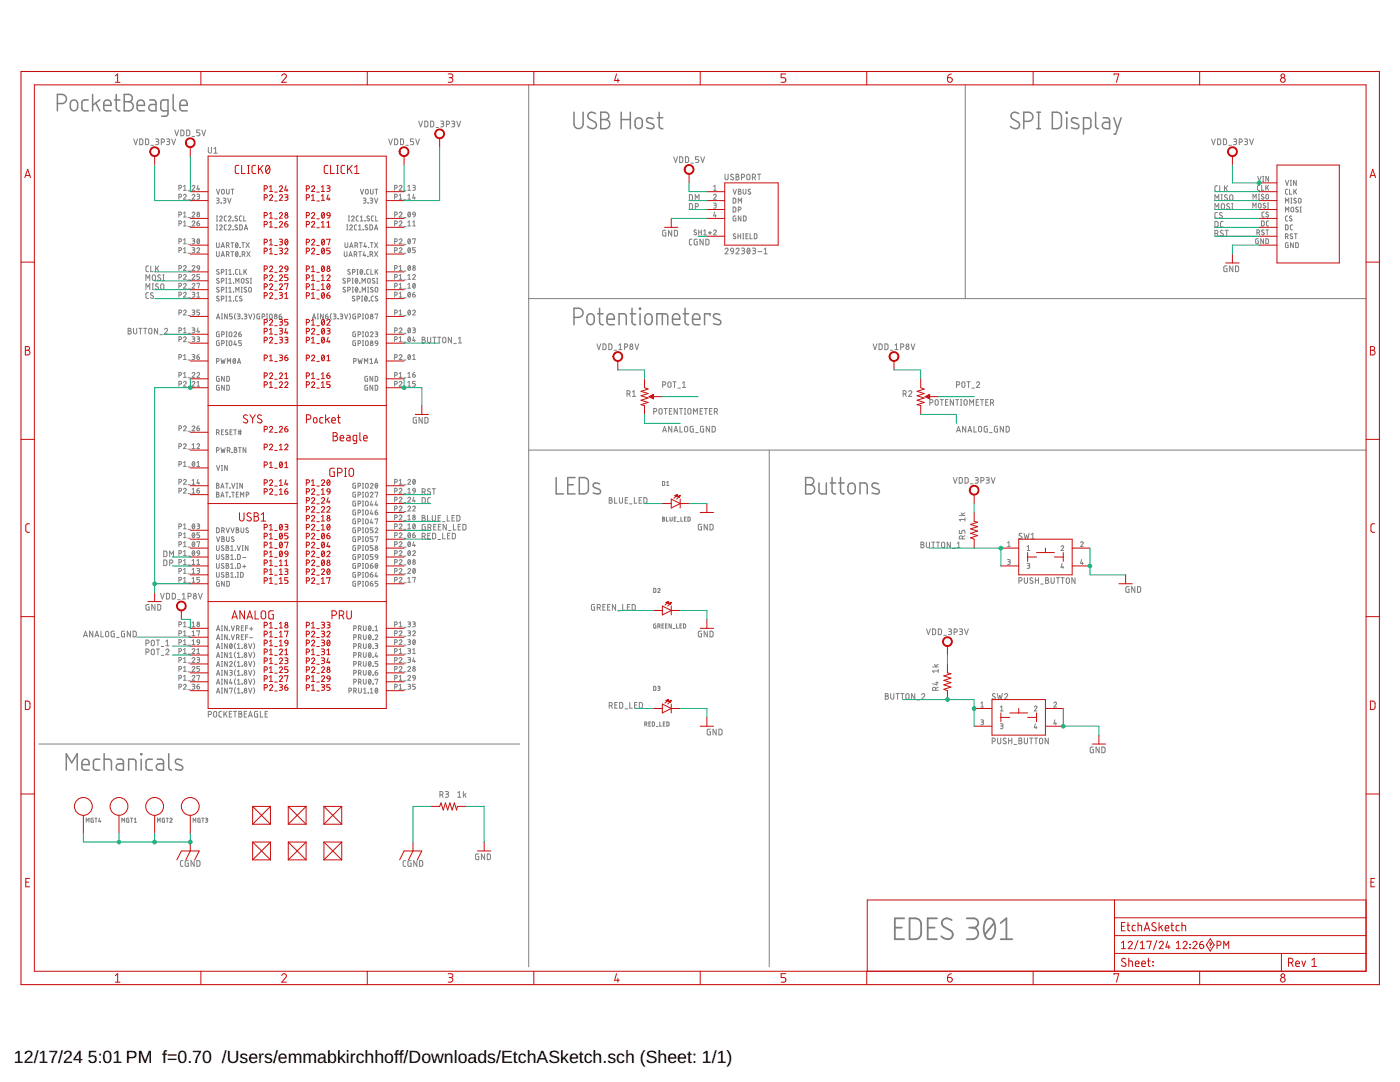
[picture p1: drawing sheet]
<svg xmlns="http://www.w3.org/2000/svg" width="279mm" height="216mm" viewBox="0 0 279 216" stroke-linecap="round" stroke-linejoin="round" font-family="sans-serif">
<defs><g id="words">
<g font-size="3.5">
<text x="2.8" y="212.1">12/17/24</text>
<text x="17.5" y="212.1">5:01 PM f=0.70 /Users/emmabkirchhoff/Downloads/EtchASketch.sch (Sheet: 1/1)</text>
</g>
</g></defs>
<g fill="none" stroke="#808080" stroke-width=".2">
<path d="M105.5 16.9v176M192.6 16.9v42.7M26.7 27.7l.4 1.2 .4-1.2M27.9 27.7h.4l.2 .2v.8l-.2 .2h-.4zM29 27.7h.5l.2 .2v.8l-.2 .2h-.5zM30.1 29h.5M31.1 27.7h.4l.2 .2-.2 .3h-.3M31.4 28.2l.2 .2 .1 .2-.2 .3h-.4M32.2 28.4l.6-.1v-.4l-.6-.2v1.2M33.2 27.7h.5l.2 .2-.2 .3h-.3M33.5 28.2l.3 .2v.3l-.6 .2M34.3 27.7l.3 1.2 .4-1.2"/>
<path d="M34.9 26l.4 1.1 .3-1.1M35.7 37.5l.5-.1v-.3l-.5-.1v1M35.7 39.3l.5-.1v-.3l-.5-.1v1M36.1 26h.4l.2 .3v.5l-.2 .3h-.4zM36.6 39a.27 .27 0 0 1 .4-.2 .27 .27 0 0 1 .1 .4l-.5 .6h.6M36.6 37.2l.3-.2v1M36.6 38h.6M37.3 26h.4l.2 .2v.7l-.2 .2h-.4zM37.5 39.9h.5M37.5 38.1h.5M38.3 37.2a.27 .27 0 0 1 .4-.2 .27 .27 0 0 1 .1 .4l-.5 .6h.6M38.3 39a.27 .27 0 0 1 .4-.2 .27 .27 0 0 1 .1 .4l-.5 .6h.6"/>
<path d="M38.3 27.2h.5M39.3 38.8l.5 .1-.1 .3h-.3M39.5 37l-.2 .7h.5M39.6 39.2l.2 .1v.3l-.5 .2M39.7 37.5v.5M39.9 26h-.6v.5h.3a.32 .32 0 0 1 .3 .3 .32 .32 0 0 1-.3 .3h-.3M40.3 26l.4 1.1 .3-1.1M41.6 29.4v.8l.2 .3 .4-.1v-1M42.7 29.7l.3-.3v1.2M42.7 30.6h.6M43.2 39.5l.4 .1 .2 .2-.2 .2h-.3M43.2 37.8l.3 1 .4-1"/>
<path d="M43.5 40l.2 .1v.3l-.5 .1M44.3 37.8h.4l.1 .2v.5l-.2 .2-.4-.1zM44.6 39.5l.5 .2-.1 .3h-.3M44.8 40l.3 .3-.2 .2h-.3M45.2 37.8v.8l.2 .1 .3-.1v-.8M45.4 39.5l.4 1 .3-1M46.1 37.8h.6M46.4 37.8v1M71.9 37.8l.4 1 .3-1M72.5 39.5l.5 .2-.1 .3h-.3M72.8 40l.2 .3-.1 .2h-.4M73 37.8h.4l.1 .2v.5l-.2 .2-.3-.1z"/>
<path d="M73.9 39.5l.5 .2-.1 .3h-.3M73.9 37.8l.1 .8 .1 .1 .3-.1 .1-.8M74.1 40l.2 .1v.3l-.4 .1M74.7 39.5l.4 1 .3-1M74.9 37.8h.5M75.1 37.8v1M77.6 27.7l.3 1.2 .4-1.2M78.7 27.7h.5l.2 .2v.8l-.2 .2h-.5zM78.8 39.3l.4-.1v-.3l-.4-.1v1M78.8 37.5l.4-.1v-.3l-.4-.1v1M79.7 37.2a.27 .27 0 0 1 .4-.2 .27 .27 0 0 1 0 .4l-.4 .6h.5M79.7 39l.2-.2v1"/>
<path d="M79.7 39.8h.5M79.9 27.7h.4l.2 .2v.8l-.2 .2h-.4zM80.6 39.9h.4M80.6 38.1h.4M81 29h.5M81.4 37.2l.3-.2v1M81.4 39l.3-.2v1M81.4 39.8h.5M81.4 38h.5M82.4 37l.5 .1-.1 .3h-.3M82.5 27.7h-.6v.5h.4a.32 .32 0 0 1 .3 .4 .32 .32 0 0 1-.3 .3h-.4M82.6 38.8l-.2 .7h.5"/>
<path d="M82.6 37.4l.2 .1v.4l-.4 .1M82.7 39.3v.5M83 27.7l.3 1.2 .4-1.2M83.6 24.2l.3 1.1 .4-1.1M84.8 24.2h.4l.2 .3v.5l-.2 .3h-.4zM85.9 24.2h.5l.2 .2v.7l-.2 .2h-.5zM87 25.4h.5M87.9 24.2h.4l.3 .2-.2 .3h-.3M88.3 24.7l.3 .2-.1 .3-.6 .1M89.1 24.8l.5-.1v-.4l-.5-.1v1.1M90.1 24.2h.4l.3 .2-.2 .3h-.3M90.4 24.7l.3 .1 .1 .3-.2 .2h-.5"/>
<path d="M91.2 24.2l.3 1.1 .4-1.1M134.5 31.3l.3 1.1 .4-1.1M135.6 31.3h.5l.1 .2v.7l-.1 .2h-.5zM136.8 31.3h.4l.2 .2v.7l-.2 .2h-.4zM137.6 38.8l.4 .1 .2 .1v.7l-.2 .3h-.4zM137.9 32.6h.5M138.7 40v-1.2l.4 .7 .4-.7v1.2M139.4 31.3h-.6v.5h.4a.32 .32 0 0 1 .3 .3 .32 .32 0 0 1-.3 .3h-.4M139.8 31.3l.4 1.1 .4-1.1M142.4 39a.27 .27 0 0 1 .4-.2 .27 .27 0 0 1 .1 .4l-.5 .6h.6M142.4 38h.6M142.4 37.2l.3-.2v1"/>
<path d="M144.7 34.8v.9l.2 .2 .4-.2v-.9M146.3 39.5l.5 .2 .1 .6-.2 .2h-.4zM146.3 37.8l.3 1 .4-1M146.3 34.9l-.3-.1-.2 .2 .5 .4a.28 .28 0 0 1 0 .4 .28 .28 0 0 1-.4 0l-.1-.1M146.9 34.8h.4l.1 .1-.2 .4 .3 .2-.2 .4h-.4zM146.9 35.3h.3M147.4 37.8l.4 .1v.2l-.2 .1 .3 .2-.1 .3-.4 .1zM147.4 38.2h.2M148 35.4l.5-.1v-.4l-.5-.1v1.1M148.3 37.8v.8l.2 .1h.3l.1-.2v-.7M149.1 34.8h.3l.3 .3v.5l-.3 .3-.3-.2zM149.8 37.8h-.3l-.2 .2 .5 .4v.2l-.2 .2-.3-.2"/>
<path d="M150.2 35.4l.5-.1v-.4l-.5-.1v1.1M150.5 35.4l.3 .5M151.2 34.8h.6M151.5 34.8v1.1M241.8 27.7l.4 1.2 .3-1.2M242.5 40v-1.2l.3 .7 .4-.7v1.2M243 37.1h-.4l-.1 .2v.8l.5 .1M243 27.7h.4l.2 .3v.6l-.2 .3h-.4zM243.4 37.1v1.1h.5M243.7 40h.2M243.7 38.8h.2M243.8 38.8v1.2"/>
<path d="M244.2 27.7h.4l.2 .2v.8l-.2 .2h-.4zM244.4 37.1v1.1M244.6 37.5l.4 .7M244.9 38.9a.28 .28 0 0 0-.4 0 .28 .28 0 0 0 0 .4l.4 .3a.31 .31 0 0 1-.1 .4 .31 .31 0 0 1-.5-.2M245 37.1l-.6 .7M245.2 29h.5M245.5 38.9h.4l.1 .3v.6l-.2 .2-.3-.1-.1-.2zM246.2 27.7h.5l.1 .2-.1 .3h-.4M246.5 28.2l.3 .3-.1 .2-.5 .2M247.3 28.4l.6-.1v-.4l-.6-.2v1.2M248.3 27.7h.5l.2 .2-.2 .3h-.3M248.7 28.2l.2 .2v.3l-.6 .2"/>
<path d="M249.4 27.7l.4 1.2 .3-1.2M250.1 39.8v-1l.3 .5 .3-.5v1M251 35.2l.3 1 .4-1M251.1 38.8h.3M251.1 39.8h.3M251.2 38.8v1M251.4 37h-.3l-.1 .2v.7l.4 .1M251.8 37v1h.4M252 36.2h.2M252 35.2h.2M252.1 35.2v1M252.2 38.8h-.3l-.2 .2 .5 .4v.2l-.2 .2-.3-.2"/>
<path d="M252.6 37v1M252.7 38.8l.5 .1v.7l-.2 .1h-.3l-.1-.2zM252.9 37.4l.3 .6M253.2 35.2v1l-.6-1v1M253.2 37l-.6 .6M256.5 36l.4 1 .3-1M257 37.8h-.4l-.1 .2 .1 .6 .4 .2M257.4 37.8v1h.4M257.5 37h.2M257.5 36h.2M257.6 39.5h.2M257.6 36v1"/>
<path d="M257.7 39.5v1M258.2 37.8v1M258.4 38.1l.4 .7M258.7 39.6l-.3-.1-.2 .3 .5 .4v.2l-.2 .1-.3-.1M258.7 36v1l-.6-1v1M258.8 37.8l-.6 .6M259.2 39.6l.4 .1v.7l-.2 .1-.3-.1zM29.1 56v-1.2l.4 .7 .4-.7v1.2M29.1 57.8v-1.2l.4 .7 .4-.7v1.2M29.6 53.1h-.3l-.2 .2v.7l.5 .2M29.6 58.4h-.3l-.2 .3v.7l.5 .1M30.1 53.1v1.1h.5"/>
<path d="M30.4 57.8h.2M30.4 56.6h.2M30.5 56.6v1.2M30.5 54.9l.3-.1 .2 .2v.8l-.2 .2-.3-.1-.1-.2zM30.6 58.5a.29 .29 0 0 0-.4-.1 .29 .29 0 0 0 0 .5l.3 .2a.31 .31 0 0 1 0 .4 .31 .31 0 0 1-.5-.1M31.1 53.1v1.1M31.3 53.5l.4 .7M31.6 56.7l-.4-.1-.1 .3 .4 .4a.28 .28 0 0 1 .1 .4 .28 .28 0 0 1-.5 0l-.1-.1M31.7 53.1l-.6 .7M32 54.9h-.4l-.1 .2 .5 .4a.29 .29 0 0 1 0 .4 .29 .29 0 0 1-.4 0l-.1-.1M32.2 56.7l.3-.1 .2 .2v.8l-.2 .1h-.3l-.1-.3zM32.5 56h.2"/>
<path d="M32.5 54.8h.2M32.6 54.8v1.2M35.7 44.6l.5-.1v-.3l-.5-.1v1M35.7 42.9l.5-.1v-.4l-.5-.1v1M35.7 48.2l.5-.1v-.3l-.5-.2v1M35.7 50l.5-.1v-.4l-.5-.1v1M35.7 55.3l.5-.1v-.3l-.5-.1v.9M35.7 57.1l.5-.1v-.4l-.5-.1v1M35.7 53.5l.5-.1v-.3l-.5-.1v1M35.7 58.9l.5-.1v-.4l-.5-.1v1M36.6 55a.27 .27 0 0 1 .4-.2 .27 .27 0 0 1 .1 .4l-.5 .5h.6M36.6 56.8a.27 .27 0 0 1 .4-.3 .27 .27 0 0 1 .1 .5l-.5 .5h.6"/>
<path d="M36.6 53.2a.27 .27 0 0 1 .4-.2 .27 .27 0 0 1 .1 .4l-.5 .6h.6M36.6 58.5a.27 .27 0 0 1 .4-.2 .27 .27 0 0 1 .1 .5l-.5 .5h.6M36.6 42.5l.3-.2v1M36.6 44.3l.3-.2v1M36.6 47.9l.3-.3v1M36.6 49.7l.3-.3v1M36.6 45.1h.6M36.6 43.3h.6M36.6 48.6h.6M36.6 50.4h.6M37.5 59.4h.5M37.5 54.1h.5"/>
<path d="M37.5 57.6h.5M37.5 55.9h.5M37.5 45.2h.5M37.5 43.4h.5M37.5 48.7h.5M37.5 50.5h.5M38.3 44.3a.27 .27 0 0 1 .4-.2 .27 .27 0 0 1 .1 .4l-.5 .6h.6M38.3 42.5a.27 .27 0 0 1 .4-.2 .27 .27 0 0 1 .1 .5l-.5 .5h.6M38.3 47.6l.6 .2v.2l-.4 .1M38.3 49.4l.6 .1v.3l-.4 .1M38.3 55a.27 .27 0 0 1 .4-.2 .27 .27 0 0 1 .1 .4l-.5 .5h.6M38.3 56.8a.27 .27 0 0 1 .4-.3 .27 .27 0 0 1 .1 .5l-.5 .5h.6"/>
<path d="M38.3 53.2a.27 .27 0 0 1 .4-.2 .27 .27 0 0 1 .1 .4l-.5 .6h.6M38.3 58.3l.6 .1v.3l-.4 .1M38.6 48.1l.3 .3-.2 .2h-.4M38.6 49.9l.3 .3-.2 .2h-.4M38.6 58.8l.3 .2-.1 .2-.5 .1M39.3 44.5h.3a.27 .27 0 0 1 .2 .3 .27 .27 0 0 1-.2 .3 .27 .27 0 0 1-.3-.3zM39.3 49.7a.27 .27 0 0 1 .4-.3 .27 .27 0 0 1 .1 .5l-.5 .5h.5M39.3 58.5l.3-.2v1M39.3 56.6v-.1h.5l-.2 1M39.3 59.3h.5M39.4 53h.4v.5l-.5-.1zM39.5 47.7a.46 .46 0 0 1 .3 .4 .46 .46 0 0 1-.3 .5l-.2-.5z"/>
<path d="M39.7 44.1l-.3 .1-.1 .3M39.8 47.9l-.5 .5M39.8 54.8h-.5v.4h.4l.1 .2-.1 .3h-.4M39.8 53.5l-.1 .3-.3 .2M43.2 48.4v.9l.2 .1 .3-.1 .1-.9M43.2 50.2v.8l.2 .2 .3-.2 .1-.8M43.2 45.9h.2M43.2 44.9h.2M43.2 44.1h.2M43.2 43.1h.2M43.3 43.1v1M43.3 44.9v1"/>
<path d="M43.7 55.6l-.2-.1-.3 .3 .5 .4v.2l-.2 .1-.3-.1M43.7 57.4l-.2-.1-.3 .2 .5 .5v.2l-.2 .1-.3-.1M43.7 53.8h-.2l-.3 .2 .4 .3 .1 .3-.2 .1-.3-.1M43.7 59.2l-.2-.1-.3 .2 .5 .5v.2l-.2 .1-.3-.2M43.8 45.1a.26 .26 0 0 1 .4-.2 .26 .26 0 0 1 .1 .4l-.5 .6h.5M43.8 43.3a.26 .26 0 0 1 .4-.2 .26 .26 0 0 1 .1 .4l-.5 .6h.5M44.1 40.5h.1M44.1 49.4l.4-1 .3 1M44.1 51.2l.4-1 .3 1M44.2 56.1l.5-.1v-.4l-.5-.1v1M44.2 57.9l.5-.1v-.4l-.5-.1v1M44.2 54.3l.5-.1v-.3l-.5-.1v.9"/>
<path d="M44.2 59.6l.5-.1v-.3l-.5-.1v1M44.2 49.2h.5M44.2 50.9h.5M45.1 59.1h.2M45.1 53.8h.2M45.1 54.7h.2M45.1 57.3h.2M45.1 58.3h.2M45.1 56.5h.2M45.1 55.5h.2M45.2 53.8v.9M45.2 55.5v1"/>
<path d="M45.2 57.3v1M45.2 59.1v1M45.2 44.9h-.3l-.1 .2v.6l.4 .2M45.2 43.1h-.3l-.1 .2v.7l.4 .1M45.2 49l.5-.1v-.4l-.5-.1v1M45.2 50.8l.5-.1v-.4l-.5-.1v1M45.5 49l.2 .4M45.5 50.8l.2 .4M45.6 45.1a.26 .26 0 0 1 .3-.2 .26 .26 0 0 1 .1 .4l-.4 .6h.5M45.6 43.3a.26 .26 0 0 1 .3-.2 .26 .26 0 0 1 .1 .4l-.4 .6h.5M45.7 54.7h.5M45.7 58.3h.5"/>
<path d="M45.7 56.5h.5M45.7 55.8l.2-.3v1M45.7 54l.2-.2v.9M45.7 57.5l.2-.2v1M45.7 59.3l.2-.2v1M46.1 50.2h.5M46.1 48.4h.5M46.4 48.4v1M46.4 50.2v1M46.5 45.9h.1M46.5 44v.1M46.5 45.8v.1"/>
<path d="M46.5 45.8h.1M46.5 44.1h.1M46.5 44h.1M46.6 54.7h.1M46.6 58.3h.1M46.6 56.5h.1M47.1 56.5v-1l.3 .6 .3-.6v1M47.1 58.3v-1l.3 .6 .3-.6v1M47.1 48.5a.46 .46 0 0 1 .4 .4 .46 .46 0 0 1-.4 .5l-.1-.5zM47.1 50.2a.46 .46 0 0 1 .4 .5 .46 .46 0 0 1-.4 .5l-.1-.5zM47.4 45l-.3-.1-.2 .2 .5 .4v.2l-.2 .2-.3-.2M47.4 43.2l-.3-.1-.2 .2 .5 .5v.2l-.2 .1-.3-.2"/>
<path d="M47.4 53.8h-.3l-.1 .2v.6l.4 .1M47.4 59.1h-.3l-.1 .2v.7l.4 .1M47.5 48.7l-.5 .5M47.5 50.4l-.5 .6M47.8 44.9l.5 .1 .1 .6-.2 .2-.4 .1zM47.8 53.8v.9h.5M47.9 49.4h.1M47.9 51.1h.1M48.1 57.3h.2M48.1 58.3h.2M48.2 55.7l.2-.1 .3 .1-.1 .8-.4-.1zM48.2 43.1h-.3l-.1 .2v.7l.4 .1"/>
<path d="M48.2 57.3v1M48.3 59.2l-.3-.1-.2 .2 .5 .5v.2l-.2 .1-.3-.2M48.3 48.4h.5M48.3 50.8l.4-.1 .2-.2-.1-.2-.5-.1v1M48.5 48.4v1M48.6 43.1v1h.5M48.7 50.8l.2 .4M48.7 53.8v.9M48.8 45.9l.3-1 .3 1M48.9 45.6h.4M48.9 54.1l.3 .6M49.1 48.4l.6 1"/>
<path d="M49.2 57.4l-.3-.1-.2 .2 .5 .5v.2l-.2 .1-.3-.1M49.2 53.8l-.5 .6M49.3 50.2l.6 1M49.6 55.6l-.3-.1-.2 .3 .5 .4v.2l-.2 .1-.3-.1M49.7 57.4l.4 .1v.6l-.1 .2h-.3l-.1-.3zM49.7 48.4l-.6 1M49.9 50.2l-.6 1M50 56.5h.2M50 55.5h.2M50.1 55.5v1M68.7 50.2v.8l.2 .2 .3-.2v-.8M68.9 48.4v.7l.2 .3 .3-.1v-.9"/>
<path d="M68.9 55.6l-.3-.1-.2 .3 .5 .4v.2l-.2 .1-.3-.1M68.9 57.4l-.2-.1-.2 .2 .5 .5v.2l-.2 .1-.4-.1M69.2 45.9h.2M69.2 44.9h.2M69.3 44.9v1M69.4 56.1l.5-.1v-.4l-.5-.1v1M69.4 57.9l.5-.1 .1-.3-.2-.2h-.4v1M69.5 44.1h.2M69.5 43.1h.2M69.6 43.1v1M69.6 51.2l.4-1 .3 1M69.7 50.9h.5"/>
<path d="M69.8 45.1a.27 .27 0 0 1 .4-.2 .27 .27 0 0 1 .1 .4l-.5 .6h.5M69.8 49.4l.3-1 .3 1M69.9 53.8h-.3l-.2 .2 .5 .4v.2l-.2 .1-.3-.1M69.9 49.2h.5M70.1 43.3a.27 .27 0 0 1 .4-.2 .27 .27 0 0 1 .1 .4l-.5 .6h.6M70.3 56.5h.2M70.3 55.5h.2M70.3 57.3h.2M70.3 58.3h.2M70.4 54.3l.4-.1v-.3l-.4-.1v.9M70.4 55.5v1M70.4 57.3v1"/>
<path d="M70.7 50.8l.4-.1 .1-.2v-.2l-.5-.1v1M70.8 59.2l-.3-.1-.2 .2 .5 .5v.2l-.2 .1-.3-.2M70.8 49h.4l.1-.5-.5-.1v1M71 55.6a.46 .46 0 0 1 .4 .4 .46 .46 0 0 1-.4 .5l-.1-.5zM71 50.8l.2 .4M71.1 57.4a.46 .46 0 0 1 .3 .4 .46 .46 0 0 1-.3 .5l-.2-.5zM71.2 44.9h-.4l-.1 .2 .1 .6 .4 .2M71.2 49l.2 .4M71.2 53.8h.3M71.2 54.7h.3M71.3 59.6l.5-.1v-.3l-.5-.1v1M71.4 53.8v.9"/>
<path d="M71.4 55.8l-.5 .5M71.4 57.5l-.4 .6M71.5 43.1h-.3l-.1 .2v.7l.4 .1M71.5 45.1l.3-.2v1M71.5 45.9h.6M71.6 50.2h.5M71.7 48.4h.6M71.8 56.5h.1M71.8 58.3h.1M71.8 50.2v1M71.9 58.3h.1M71.9 44.1h.5"/>
<path d="M71.9 43.3l.3-.2v1M72 53.8a.46 .46 0 0 1 .4 .5 .46 .46 0 0 1-.4 .4l-.2-.4zM72 48.4v1M72.1 59.1h.3M72.2 56.5v-1l.4 .6 .3-.6v1M72.3 59.1v1M72.3 58.3v-1l.3 .6 .3-.6v1M72.3 54l-.4 .5M72.5 45.8h.1M72.7 50.2l-.2 .8h.5M72.7 54.7h.1M72.8 44h.1"/>
<path d="M72.9 50.8v.4M72.9 48.4l-.3 .8h.6M72.9 59.1a.46 .46 0 0 1 .4 .5 .46 .46 0 0 1-.4 .4l-.2-.4zM73 49v.4M73.2 59.3l-.4 .6M73.3 45l-.2-.1-.2 .2 .5 .4v.2l-.2 .2-.3-.2M73.4 57.3h.2M73.4 58.3h.2M73.4 55.7l.2-.1 .3 .1-.1 .8-.4-.1zM73.4 51.1h.1M73.5 40.5h.1M73.5 57.3v1"/>
<path d="M73.6 49.4h.1M73.6 53.8h-.3l-.1 .2v.6l.4 .1M73.7 43.2l-.3-.1-.2 .2 .5 .5v.2l-.2 .1-.3-.2M73.8 44.9l.5 .1 .1 .6-.2 .2-.4 .1zM73.9 50.8l.4-.1v-.4l-.4-.1v1M73.9 48.4h.5M74 53.8v.9h.4M74.2 50.8l.2 .4M74.2 48.4v1M74.4 57.4l-.2-.1-.2 .2 .4 .5v.2l-.1 .1-.4-.1M74.5 59.1h-.3l-.1 .2v.7l.4 .1M74.6 43.1h-.4l-.1 .2 .1 .7 .4 .1"/>
<path d="M74.7 50.2l.7 1M74.7 48.4l.7 1M74.7 45.9l.4-1 .3 1M74.8 55.6l-.3-.1-.2 .3 .5 .4v.2l-.2 .1-.3-.1M74.8 45.6h.5M74.9 53.8v.9M75 57.4l.4 .1v.6l-.2 .2-.3-.2zM75 43.1v1h.4M75.1 54.1l.3 .6M75.2 56.5h.2M75.2 55.5h.2M75.3 55.5v1"/>
<path d="M75.4 59.2l-.3-.1-.2 .2 .5 .5v.2l-.2 .1-.3-.2M75.4 53.8l-.5 .6M75.4 50.2l-.7 1M75.4 48.4l-.7 1M78.8 58.9l.4-.1v-.4l-.4-.1v1M78.8 53.5l.4-.1v-.3l-.4-.1v1M78.8 57.1l.4-.1v-.4l-.4-.1v1M78.8 55.3l.4-.1v-.3l-.4-.1v.9M78.8 50l.4-.1v-.4l-.4-.1v1M78.8 48.2l.4-.1v-.3l-.4-.2v1M78.8 42.9l.4-.1v-.4l-.4-.1v1M78.8 44.6l.4-.1v-.3l-.4-.1v1"/>
<path d="M79.7 49.7a.27 .27 0 0 1 .4-.3 .27 .27 0 0 1 0 .5l-.4 .5h.5M79.7 47.9a.27 .27 0 0 1 .4-.2 .27 .27 0 0 1 0 .4l-.4 .5h.5M79.7 42.5a.27 .27 0 0 1 .4-.2 .27 .27 0 0 1 0 .5l-.4 .5h.5M79.7 44.3a.27 .27 0 0 1 .4-.2 .27 .27 0 0 1 0 .4l-.4 .6h.5M79.7 53.2l.2-.2v1M79.7 55l.2-.2v.9M79.7 56.8l.2-.3v1M79.7 58.5l.2-.2v1M79.7 59.3h.5M79.7 54h.5M79.7 57.5h.5M79.7 55.7h.5"/>
<path d="M80.6 59.4h.4M80.6 54.1h.4M80.6 57.6h.4M80.6 55.9h.4M80.6 45.2h.4M80.6 43.4h.4M80.6 48.7h.4M80.6 50.5h.4M81.4 57.5h.5M81.4 56.8l.3-.3v1M81.4 44.3l.3-.2v1M81.4 55l.3-.2v.9"/>
<path d="M81.4 55.7h.5M81.4 45.1h.5M81.6 58.4a.46 .46 0 0 1 .3 .4 .46 .46 0 0 1-.3 .5l-.2-.5zM81.6 53a.46 .46 0 0 1 .3 .5 .46 .46 0 0 1-.3 .4l-.2-.4zM81.6 49.5a.46 .46 0 0 1 .3 .4 .46 .46 0 0 1-.3 .5l-.2-.5zM81.6 47.7a.46 .46 0 0 1 .3 .4 .46 .46 0 0 1-.3 .5l-.2-.5zM81.6 42.4a.46 .46 0 0 1 .3 .4 .46 .46 0 0 1-.3 .5l-.2-.5zM81.9 58.5l-.5 .6M81.9 53.2l-.5 .5M81.9 49.7l-.5 .5M81.9 47.9l-.5 .5M81.9 42.5l-.5 .6"/>
<path d="M82.4 58.8h.3a.27 .27 0 0 1 .2 .3 .27 .27 0 0 1-.3 .2 .27 .27 0 0 1-.2-.3zM82.4 55a.27 .27 0 0 1 .3-.2 .27 .27 0 0 1 .1 .4l-.4 .5h.5M82.4 47.8v-.2h.5l-.3 1M82.4 44.3l.2-.2v1M82.4 45.1h.5M82.5 42.4h.3l.1 .5-.5-.1zM82.5 56.6a.46 .46 0 0 1 .4 .4 .46 .46 0 0 1-.4 .5l-.1-.5zM82.8 58.3l-.3 .1-.1 .4M82.8 56.8l-.4 .5M82.9 49.4h-.5v.5h.4l.1 .2-.1 .3h-.4M82.9 42.9l-.1 .3-.3 .1M105.5 59.6h167.1"/>
<path d="M132.9 46l-.6 .1-.1 .7 .2 .3h.5v-.6h-.2M134 46v1.1l-.6-1.1v1.1M134.6 46h.4l.2 .1v.8l-.2 .2h-.4zM137.6 40.6h.4l.2 .2v.6l-.2 .3-.4 .1zM138.1 47.7l-.4 .1-.1 .2v.8l.5 .1M138.8 41.3l.4-.1 .2-.2-.1-.3-.5-.1v1.2M139 46l-.3-.1-.2 .2 .5 .4v.2l-.2 .2-.3-.2M139.1 47.7l-.5 .2-.1 .7 .2 .3h.4v-.7h-.1M139.4 45.9v1M139.4 46.3h.6M140 45.9v1M140.3 47.7v1.2l-.6-1.2v1.2"/>
<path d="M140.4 46.1l.3-.2v1M140.4 46.9h.6M140.9 47.7l.4 .1 .2 .1v.8l-.2 .2h-.4zM141.4 46.4l.3 .1M141.7 46.1v.4M141.7 46.5l.2 .2M141.7 46.5l-.2 .2M142 46.4l-.3 .1M142.4 40.5l.5 .1 .1 .2-.1 .2h-.4M142.4 46.1a.27 .27 0 0 1 .4-.2 .27 .27 0 0 1 .1 .4l-.5 .6h.6M142.6 42.3l-.2 .8h.6M142.7 41l.2 .1v.3l-.5 .1"/>
<path d="M142.8 42.9v.4M144.7 49.8a.31 .31 0 0 1 .4-.3 .31 .31 0 0 1 .1 .5l-.5 .7h.6M145.9 49.6h.4l.1 .5-.6-.1zM146.3 41.3l.5 .2 .1 .5-.2 .3h-.4zM146.4 50.1l-.1 .3-.4 .3M146.8 46.7h-.2l-.3 .2 .5 .4v.2l-.2 .1-.3-.1M146.9 43.1h-.5l-.1 .2v.7l.6 .1v-.6h-.2M146.9 49.8a.31 .31 0 0 1 .4-.3 .31 .31 0 0 1 .1 .5l-.5 .7h.6M147.3 47.1h.5M147.3 46.7v.9M147.3 41.9l.4-.1 .2-.1-.1-.3-.5-.1v1M147.3 40.5v-1l.4 .6 .3-.6v1"/>
<path d="M147.8 46.7v.9M147.9 43.1v1l-.6-1v1M148 49.5h.5l.1 .2-.1 .3h-.4M148.2 47.6h.2M148.2 46.7h.2M148.3 50l.2 .1 .1 .3-.2 .2-.4 .1M148.3 46.7v.9M148.4 43.1l.5 .2v.5l-.2 .3h-.3zM148.9 47.1h.3M149.2 49.6l.1-.1a.58 .58 0 0 1 .4 .6 .58 .58 0 0 1-.4 .5l-.2-.5zM149.3 46.7h-.4v.9h.4M149.6 49.8l-.5 .6"/>
<path d="M149.7 46.7v.9h.4M150.2 49.5h.4l.2 .2-.2 .3h-.3M150.5 50l.2 .1 .1 .3-.2 .2-.4 .1M150.5 46.7l.5 .1 .1 .6-.2 .2h-.4zM151.3 50.2h.7M152.5 50.7h.6M152.5 49.8l.3-.3v1.2M242.5 44.2h.4l.2 .2v.7l-.2 .2h-.4zM242.5 46.6l.5-.1v-.4l-.5-.1v1.1M242.5 41.8v-1.2l.3 .7 .4-.7v1.2M242.8 46.6l.3 .5M243 42.4h-.4l-.1 .3v.7l.5 .1"/>
<path d="M243.8 40.7h.4l.2 .2v.5l-.3 .4-.3-.2zM243.9 42.5a.28 .28 0 0 0-.4-.1 .28 .28 0 0 0 0 .5l.3 .2a.31 .31 0 0 1 0 .5 .31 .31 0 0 1-.5-.2M244.1 44.2h-.4l-.1 .2v.8l.5 .1M244.1 46.1l-.4-.1-.2 .2 .5 .4a.31 .31 0 0 1 0 .5 .31 .31 0 0 1-.5-.2M244.5 46h.6M244.8 46v1.1M244.9 53.1l-.6 .1-.1 .8 .2 .2h.5v-.6h-.2M245.4 40.7l-.4-.1-.2 .3 .5 .4a.3 .3 0 0 1-.1 .5 .3 .3 0 0 1-.4-.2M245.8 41.8h.3M245.8 40.6h.3M245.9 40.6v1.2M246 53.1v1.1l-.6-1.1v1.1"/>
<path d="M246.6 53.1h.4l.2 .2v.7l-.2 .2h-.4zM250 41.5v-1l.4 .6 .3-.6v1M250.8 46.4h.4l.2-.2-.1-.2-.5-.1v1M251.1 47.6l-.5 .2 .1 .8h.4v-.5h-.1M251.2 46.4l.2 .5M251.2 40.6l.5 .1v.7l-.2 .1-.3-.1zM251.8 44.1l.5 .2v.5l-.2 .3h-.3zM252.2 47.6v1l-.6-1v1M252.3 46l-.3-.1-.2 .2 .5 .4v.2l-.2 .2-.3-.2M252.3 42.3l-.3 .1-.1 .1v.7l.4 .1M252.5 40.6l-.2-.1-.2 .3 .5 .4v.2l-.2 .1-.3-.1M252.6 47.6l.6 .2v.6l-.2 .2h-.4z"/>
<path d="M252.6 45.9h.6M252.9 45.9v1M253 40.5h.2M253 41.5h.2M253.1 40.5v1M253.1 42.4l-.2-.1-.2 .2 .5 .5v.2l-.2 .1-.4-.1M253.2 44.1h-.3l-.1 .2v.7l.4 .1M256.5 44.9h.4l.1 .1 .1 .6-.2 .2-.4 .1zM256.5 47.2l.5-.1v-.3l-.5-.1v.9M256.5 40.5v-1l.4 .6 .3-.6v1M256.5 42.3v-1l.4 .6 .3-.6v1M256.9 47.2l.2 .4"/>
<path d="M257 43.1h-.4l-.1 .2 .1 .7 .4 .1M257.1 48.4l-.5 .1v.9h.5v-.5h-.2M257.6 40.5h.2M257.7 41.4l.5 .1v.6l-.2 .2-.3-.2zM257.8 43.2l-.2-.1-.3 .2 .4 .4 .1 .3-.2 .1-.3-.2M257.9 46.7h-.2l-.2 .2 .5 .4v.2l-.2 .1-.3-.1M258 44.9h-.4l-.1 .2 .1 .6 .4 .2M258.1 48.4v1l-.5-1v1M258.3 46.7h.6M258.6 48.4l.5 .2v.5l-.1 .3h-.4zM258.6 46.7v.9M259.1 41.4l-.3-.1-.2 .3 .5 .4v.2l-.2 .1-.3-.1"/>
<path d="M259.5 42.3h.2M259.5 41.3h.2M259.6 41.3v1M25.6 65.5l.5 .1v.2l-.2 .2 .3 .3-.2 .3-.4 .1zM25.6 66h.3M26.6 65.5v.8l.3 .3 .4-.1v-1M27.7 65.5h.6M28 65.5v1.2M28.7 65.5h.6M29 65.5v1.2M29.8 65.6l.3-.1 .2 .2v.8l-.2 .1h-.3l-.1-.3zM31.5 65.5v1.2l-.7-1.2v1.2"/>
<path d="M31.9 66.8h.5M32.8 65.8a.31 .31 0 0 1 .5-.3 .31 .31 0 0 1 .1 .5l-.6 .7h.6M35.7 74.9l.5-.1v-.4l-.5-.1v1M35.7 66l.5-.1v-.4l-.5-.1v1M35.7 71.3l.5-.1v-.3l-.5-.1v.9M35.7 76.6l.5-.1v-.3l-.5-.1v1M35.7 67.8l.5-.2v-.3l-.5-.1v1M35.7 62.4l.5-.1v-.3l-.5-.1v.9M36.6 76.3a.27 .27 0 0 1 .4-.2 .27 .27 0 0 1 .1 .4l-.5 .6h.6M36.6 67.4a.27 .27 0 0 1 .4-.2 .27 .27 0 0 1 .1 .4l-.5 .6h.6M36.6 62.1a.27 .27 0 0 1 .4-.2 .27 .27 0 0 1 .1 .4l-.5 .5h.6M36.6 65.6l.3-.2v1"/>
<path d="M36.6 71l.3-.2v.9M36.6 74.5l.3-.2v1M36.6 75.3h.6M36.6 66.4h.6M36.6 71.7h.6M37.5 63h.5M37.5 68.3h.5M37.5 75.4h.5M37.5 66.5h.5M37.5 71.8h.5M37.5 77.2h.5M38.3 74.5a.27 .27 0 0 1 .4-.2 .27 .27 0 0 1 .1 .5l-.5 .5h.6"/>
<path d="M38.3 65.4l.6 .1v.3l-.4 .1M38.3 70.8l.6 .1v.2l-.4 .1M38.3 76.3a.27 .27 0 0 1 .4-.2 .27 .27 0 0 1 .1 .4l-.5 .6h.6M38.3 67.2l.6 .1v.2l-.4 .1M38.3 61.9l.6 .1v.2l-.4 .1M38.6 65.9l.3 .2-.1 .2-.5 .1M38.6 71.2l.2 .1 .1 .2-.2 .2h-.4M38.6 67.6l.3 .3-.1 .2-.5 .1M38.6 62.3l.3 .2-.1 .3h-.5M39.3 74.5a.27 .27 0 0 1 .4-.2 .27 .27 0 0 1 .1 .5l-.5 .5h.5M39.3 71.2h.3a.27 .27 0 0 1 .2 .3 .27 .27 0 0 1-.2 .2 .27 .27 0 0 1-.3-.2zM39.3 67.2l.5 .1v.2l-.4 .1"/>
<path d="M39.3 76.3l.3-.2v1M39.3 77.1h.5M39.5 65.4l-.2 .8h.5M39.6 67.6l.2 .2v.3l-.5 .1M39.7 66v.4M39.7 70.8l-.3 .1-.1 .3M39.8 61.9h-.5v.4h.4l.1 .2-.1 .3h-.4M43.2 72.1l.5-.1-.1-.4-.4-.1v1M43.2 63.6l.3-.9 .4 .9M43.3 63.4h.5M43.8 75.1l-.6 .1 .1 .9h.5v-.6h-.2M43.8 66.2l-.6 .1 .1 .9h.5v-.5h-.2"/>
<path d="M43.8 76.9l-.6 .1 .1 .8 .5 .1v-.6h-.2M43.8 68l-.6 .1 .1 .8 .5 .1v-.6h-.2M44.1 71.5l.2 1 .2-.6 .2 .6 .3-1M44.2 63.6h.2M44.2 62.7h.2M44.2 66.8l.5-.1v-.4l-.5-.1v1M44.2 68.5l.5-.1v-.3l-.5-.1v1M44.3 62.7v.9M44.8 75.1v1l-.6-1v1M44.8 76.9v1l-.6-1v1M45.1 60.1h.2M45.1 69h.2"/>
<path d="M45.1 68h.2M45.1 67.2h.2M45.1 66.2h.2M45.2 66.2v1M45.2 68v1M45.3 75.1l.5 .2v.5l-.2 .3h-.3zM45.3 76.9l.5 .1v.6l-.2 .2-.3 .1zM45.4 62.7v.9l-.6-.9v.9M45.4 72.5v-1l.3 .6 .3-.6v1M45.7 60.1h.5M45.8 66.3l.3-.1 .1 .2v.6l-.1 .2-.3-.1-.1-.2zM45.8 68.1l.3-.1 .1 .1v.7l-.1 .2-.3-.1-.1-.2z"/>
<path d="M46.4 62.7h-.6v.4h.4l.2 .2-.2 .3h-.4M46.6 60.1h.1M46.6 71.6a.45 .45 0 0 1 .4 .4 .45 .45 0 0 1-.4 .5l-.1-.5zM46.7 66.4a.26 .26 0 0 1 .4-.2 .26 .26 0 0 1 0 .5l-.4 .5h.5M46.9 68l-.2 .7h.5M47 71.8l-.5 .5M47 62.5l-.2 .6 .2 .6M47.1 68.5v.5M47.4 62.7l.5 .1v.2l-.4 .1M47.4 72.5l.3-1 .3 1M47.5 72.3h.5M47.6 66.7h.4a.27 .27 0 0 1 .2 .3 .27 .27 0 0 1-.3 .2 .27 .27 0 0 1-.3-.3z"/>
<path d="M47.6 63.1l.3 .2v.2l-.5 .1M48.1 66.2l-.3 .1-.2 .4M48.2 68h-.6v.4l.5 .1 .1 .1-.1 .3-.5 .1M48.3 63.6h.1M48.7 62.7l.5 .1v.2l-.4 .1M49 63.1l.2 .1v.3l-.5 .1M49.6 62.7l.4 .9 .3-.9M50.6 62.5l.2 .6-.2 .6M51.8 62.7l-.5 .1v.6l.1 .2h.4v-.5h-.2M52.3 63.2l.5-.1 .1-.2-.2-.2h-.4v.9M53.2 63.6h.2M53.2 62.7h.2"/>
<path d="M53.3 62.7v.9M53.9 62.7h.2l.2 .1v.7l-.2 .1-.3-.1zM55.7 63.1h.3a.28 .28 0 0 1 .3 .3 .28 .28 0 0 1-.3 .2 .28 .28 0 0 1-.3-.2zM56.2 62.7l-.4 .1-.1 .3M62.4 63.6l.3-.9 .3 .9M62.4 63.4h.5M63.3 63.6h.2M63.3 62.7h.2M63.4 62.7v.9M64.5 62.7v.9l-.5-.9v.9M65 63.1h.3a.27 .27 0 0 1 .2 .3 .27 .27 0 0 1-.3 .2 .27 .27 0 0 1-.2-.2zM65.4 62.7l-.3 .1-.1 .3"/>
<path d="M66.1 62.5l-.2 .6 .2 .6M66.5 62.7l.5 .1v.2l-.4 .1M66.8 63.1l.2 .1v.3l-.5 .1M67.4 63.6h.1M67.9 62.7l.5 .1v.2l-.2 .1M68 63.1h.2M68.1 63.1l.2 .1v.3l-.4 .1M68.8 62.7l.3 .9 .3-.9M69.7 62.5l.3 .6-.3 .6M70.6 72.1l.5-.1v-.4l-.5-.1v1M71 62.7l-.6 .1 .1 .8h.5v-.5h-.2M71 68l-.6 .1 .1 .8 .5 .1v-.6h-.2"/>
<path d="M71 66.2l-.6 .1 .1 .9h.5v-.5h-.2M71.4 71.5l.3 1 .2-.6 .2 .6 .2-1M71.5 63.2l.4-.1v-.3l-.4-.1v.9M71.5 68.5l.4-.1v-.3l-.4-.1v1M71.5 66.8l.4-.1v-.4l-.4-.1v1M72.1 60.1h.3M72.3 63.6h.3M72.3 62.7h.3M72.3 69h.3M72.3 68h.3M72.3 67.2h.3M72.3 66.2h.3"/>
<path d="M72.5 62.7v.9M72.5 66.2v1M72.5 68v1M72.7 72.5v-1l.4 .6 .3-.6v1M73 62.8l.2-.1 .2 .1v.8l-.4-.1zM73 68.1l.2-.1 .2 .1v.8l-.4-.1zM73 66.4l.2-.2 .2 .2v.7l-.4-.1zM73.4 75.1l-.6 .1 .1 .9h.5v-.6h-.2M73.4 76.9l-.6 .1 .1 .8 .5 .1v-.6h-.2M73.7 60.1h.1M73.9 71.8l.2-.3v1M73.9 72.5h.5"/>
<path d="M73.9 66.4a.27 .27 0 0 1 .4-.2 .27 .27 0 0 1 .1 .5l-.5 .5h.5M74.4 75.1v1l-.6-1v1M74.4 76.9v1l-.6-1v1M74.7 72.5l.4-1 .3 1M74.8 72.3h.5M74.9 75.1l.5 .2v.5l-.2 .3h-.3zM74.9 66.2l.5 .1v.2l-.4 .2M74.9 76.9l.5 .1v.6l-.2 .2-.3 .1zM74.9 62.8v-.1h.5l-.3 .9M75 68.1l.2-.1 .2 .1v.4l-.5-.1zM75.1 66.7h.2l.1 .3-.2 .2h-.3M75.4 68.5l-.1 .3-.3 .2"/>
<path d="M78.8 62.4l.4-.1v-.3l-.4-.1v.9M78.8 67.8l.4-.2v-.3l-.4-.1v1M78.8 74.9l.4-.1v-.4l-.4-.1v1M78.8 71.3l.4-.1v-.3l-.4-.1v.9M78.8 66l.4-.1v-.4l-.4-.1v1M78.8 76.6l.4-.1v-.3l-.4-.1v1M79.7 71a.27 .27 0 0 1 .4-.2 .27 .27 0 0 1 0 .4l-.4 .5h.5M79.7 65.6a.27 .27 0 0 1 .4-.2 .27 .27 0 0 1 0 .5l-.4 .5h.5M79.7 76.3a.27 .27 0 0 1 .4-.2 .27 .27 0 0 1 0 .4l-.4 .6h.5M79.7 62.1l.2-.2v.9M79.7 67.4l.2-.2v1M79.7 74.5l.2-.2v1"/>
<path d="M79.7 62.8h.5M79.7 68.2h.5M79.7 75.3h.5M80.6 63h.4M80.6 68.3h.4M80.6 75.4h.4M80.6 66.5h.4M80.6 71.8h.4M80.6 77.2h.4M81.4 74.5l.3-.2v1M81.4 76.3l.3-.2v1M81.4 75.3h.5"/>
<path d="M81.4 77.1h.5M81.6 61.9a.46 .46 0 0 1 .3 .5 .46 .46 0 0 1-.3 .4l-.2-.4zM81.6 67.2a.46 .46 0 0 1 .3 .5 .46 .46 0 0 1-.3 .5l-.2-.5zM81.6 70.8a.46 .46 0 0 1 .3 .5 .46 .46 0 0 1-.3 .4l-.2-.5zM81.6 65.5a.46 .46 0 0 1 .3 .4 .46 .46 0 0 1-.3 .5l-.2-.5zM81.9 62.1l-.5 .5M81.9 67.4l-.5 .6M81.9 71l-.5 .5M81.9 65.6l-.5 .6M82.4 62.1a.27 .27 0 0 1 .3-.2 .27 .27 0 0 1 .1 .4l-.4 .5h.5M82.4 74.8h.3a.27 .27 0 0 1 .2 .3 .27 .27 0 0 1-.3 .2 .27 .27 0 0 1-.2-.3zM82.4 65.4l.5 .1v.3l-.4 .1"/>
<path d="M82.4 71l.2-.2v.9M82.4 71.7h.5M82.6 67.2l-.2 .8h.5M82.6 65.9l.2 .1v.3l-.4 .1M82.7 67.8v.4M82.8 74.3l-.3 .1-.1 .4M82.9 76.1h-.5v.4l.4 .1 .1 .2-.1 .2-.4 .1M84.2 67.3h.5l.1 .2-.2 .3 .3 .2-.2 .4h-.5zM84.2 67.8h.4M85.3 67.3v.9l.3 .2 .3-.2 .1-.9M86.4 67.3h.6M86.7 67.3v1.1"/>
<path d="M87.3 67.3h.7M87.7 67.3v1.1M88.5 67.4h.4l.1 .2v.5l-.3 .3-.3-.2zM90.1 67.3v1.1l-.6-1.1v1.1M90.6 68.6h.5M91.5 68.4h.6M91.5 67.5l.3-.2v1.1M119.1 68.6l.4 1.2 .4-1.2M120.3 68.6h.5l.1 .2v.6l-.1 .3-.5 .1zM121.5 68.6h.4l.2 .2v.6l-.2 .3-.4 .1zM122.6 69.9h.5M123.5 69.8h.6"/>
<path d="M123.5 68.9l.3-.3v1.2M124.7 69.3l.5-.2 .1-.2-.2-.3h-.4v1.2M125.1 78.6l.6-.1v-.4l-.6-.1v1.1M125.5 78.6l.3 .5M126.2 78.2l.3-.2v1.1M126.2 79.1h.7M126.7 68.6l.4 1.2 .4-1.2M132.2 76.8l.6-.1v-.4l-.6-.1v1.1M133.4 76.2h.3l.2 .3v.5l-.2 .3-.4-.2zM134.3 76.2h.6M134.6 76.2v1.1M135.3 77.4h.5"/>
<path d="M136.2 77.3h.6M136.2 76.4l.3-.2v1.1M174.2 68.6l.4 1.2 .4-1.2M175.4 68.6h.5l.1 .2 .1 .6-.2 .3-.5 .1zM176.6 68.6h.4l.2 .2v.6l-.2 .3-.4 .1zM177.7 69.9h.5M178.6 69.8h.6M178.6 68.9l.3-.3v1.2M179.7 69.3l.6-.2 .1-.2-.2-.3h-.5v1.2M180.2 78.6l.6-.1v-.4l-.6-.1v1.1M180.6 78.6l.3 .5M181.3 78.2a.31 .31 0 0 1 .5-.2 .31 .31 0 0 1 .1 .5l-.6 .6h.7"/>
<path d="M181.8 68.6l.4 1.2 .4-1.2M186.7 79.8l.3-.1 .2 .2v.8l-.2 .2-.4-.2zM187.6 79.7h.7M188 79.7v1.2M189.2 79.7h-.5v1.2h.5M190.3 79.7v1.2l-.6-1.2v1.2M190.7 79.7h.6M190.9 76.8l.6-.1v-.4l-.6-.1v1.1M191 79.7v1.2M191.7 79.7h.2M191.8 79.7v1.2M192.1 76.2h.2l.3 .1v.8l-.3 .2-.3-.2z"/>
<path d="M192.5 79.8l.3-.1 .2 .4v.5l-.2 .3-.4-.2zM193 76.2h.6M193.3 76.2v1.1M194 77.4h.5M194.9 76.4a.32 .32 0 0 1 .4-.2 .32 .32 0 0 1 .1 .5l-.5 .6h.6M195.3 79.7h-.5v1.2h.5M195.7 79.7h.6M196 79.7v1.2M197.2 79.7h-.5v1.2h.5M35.7 92.6l.5-.1v-.3l-.5-.1v1M35.7 89.1l.5-.1v-.4l-.5-.1v1M35.7 96.2l.5-.1v-.3l-.5-.1v.9"/>
<path d="M35.7 98l.5-.1v-.4l-.5-.1v1M35.7 85.5l.5-.1v-.3l-.5-.1v1M36.6 88.8a.27 .27 0 0 1 .4-.3 .27 .27 0 0 1 .1 .5l-.5 .5h.6M36.6 95.9a.27 .27 0 0 1 .4-.2 .27 .27 0 0 1 .1 .4l-.5 .5h.6M36.6 97.6a.27 .27 0 0 1 .4-.2 .27 .27 0 0 1 .1 .5l-.5 .5h.6M36.6 85.2a.27 .27 0 0 1 .4-.2 .27 .27 0 0 1 .1 .4l-.5 .6h.6M36.6 92.3l.3-.2v1M36.6 93.1h.6M37.5 93.2h.5M37.5 96.7h.5M37.5 98.5h.5M37.5 89.6h.5"/>
<path d="M37.5 86.1h.5M38.3 85.2a.27 .27 0 0 1 .4-.2 .27 .27 0 0 1 .1 .4l-.5 .6h.6M38.3 88.8l.3-.3v1M38.3 95.9l.3-.2v.9M38.3 97.6l.3-.2v1M38.3 96.6h.6M38.3 98.4h.6M38.3 89.5h.6M38.5 92.1a.45 .45 0 0 1 .4 .5 .45 .45 0 0 1-.4 .4l-.2-.4zM38.8 92.3l-.4 .6M39.3 88.8a.26 .26 0 0 1 .4-.2 .26 .26 0 0 1 .1 .4l-.5 .5h.5M39.3 97.9h.3a.27 .27 0 0 1 .2 .2 .27 .27 0 0 1-.2 .3 .27 .27 0 0 1-.3-.3z"/>
<path d="M39.3 85.4h.3a.27 .27 0 0 1 .2 .3 .27 .27 0 0 1-.2 .3 .27 .27 0 0 1-.3-.3zM39.3 93.1h.5M39.3 92.3l.3-.2v1M39.5 95.7l-.2 .7h.5M39.7 96.2v.4M39.7 97.4l-.3 .2-.1 .3M39.7 85l-.3 .1-.1 .3M43.2 89.9l.5-.1-.1-.5h-.4v1M43.2 96.4l.5 .1v.3l-.2 .1 .2 .2-.1 .3h-.4zM43.2 98.2l.5 .1v.2l-.2 .1 .2 .2-.1 .4h-.4zM43.2 86.3l.5-.1-.1-.4h-.4v.9M43.2 92.9l.3 1 .4-1"/>
<path d="M43.2 96.9h.3M43.2 98.6h.3M43.5 86.3l.3 .4M44.1 97.4l.3-1 .3 1M44.1 99.2l.3-1 .3 1M44.1 89.3l.2 1 .2-.7 .2 .7 .3-1M44.1 97.2h.5M44.1 98.9h.5M44.2 93.9h.2M44.2 92.9h.2M44.2 86.2h.3M44.3 92.9v1"/>
<path d="M44.6 85.8h-.4v.9h.4M45 96.4h.6M45 98.2h.6M45.3 96.4v1M45.3 98.2v1M45.4 89.9l.4-.1 .1-.3-.1-.2h-.4v1M45.4 92.9v1l-.6-1v1M45.4 85.9l-.3-.1-.1 .2 .5 .4v.2l-.2 .1-.3-.1M45.7 89.9l.2 .4M45.9 97.4h.1M45.9 99.2h.1M45.9 86.2h.3"/>
<path d="M46.2 98.2h.6M46.2 96.4l.4 1 .3-1M46.3 90.3h.1M46.4 85.8h-.5v.9h.5M46.5 98.2v1M46.7 85.8h.5M46.8 89.3l.4 .1v.2l-.2 .1 .3 .3-.2 .3h-.3zM46.8 89.7h.2M46.9 85.8v.9M47.2 98.6h.3M47.2 97.4h.2M47.2 96.4h.2"/>
<path d="M47.3 96.4v1M47.5 86.4h.7M47.5 86.1h.7M47.6 98.2h-.4v1h.4M47.6 89.3h.5M47.7 85.8v.9M47.9 89.3v1M48 99.2v-1l.3 .5 .3-.5v1M48 85.8v.9M48.4 96.4v1l-.5-1v1M49.1 89.3v1l-.6-1v1M49.1 98.7h.5v-.4l-.5-.1v1"/>
<path d="M71 96.4l-.6 .1 .1 .9h.5v-.5h-.2M71 98.2l-.6 .1 .1 .9h.5v-.6h-.2M71 100l-.6 .1 .1 .8 .5 .1v-.6h-.2M71.5 97l.4-.1v-.4l-.4-.1v1M71.5 98.7h.4v-.4l-.4-.1v1M72.3 97.4h.3M72.3 96.4h.3M72.3 99.2h.3M72.3 98.2h.3M72.3 100h.3M72.5 96.4v1M72.5 98.2v1"/>
<path d="M72.5 100v1M73 96.6l.2-.2 .2 .2 .1 .5-.2 .3-.3-.1zM73 98.4l.2-.2 .2 .2 .1 .5-.2 .3-.3-.2zM73.9 96.6a.27 .27 0 0 1 .4-.2 .27 .27 0 0 1 .1 .5l-.5 .5h.5M73.9 98.4a.27 .27 0 0 1 .4-.2 .27 .27 0 0 1 .1 .4l-.5 .6h.5M74.1 100l-.2 .8h.5M74.9 98.3v-.1h.5l-.3 1M75 96.5a.45 .45 0 0 1 .4 .4 .45 .45 0 0 1-.4 .5l-.1-.3zM75.1 100l-.2 .8h.5M75.4 96.6l-.5 .6M78.8 96.2l.4-.1v-.3l-.4-.1v.9M78.8 98l.4-.1v-.4l-.4-.1v1"/>
<path d="M78.8 99.8l.4-.1v-.4l-.4-.1v1M79.7 97.6a.27 .27 0 0 1 .3-.2 .27 .27 0 0 1 .1 .5l-.4 .5h.5M79.7 99.4a.27 .27 0 0 1 .3-.2 .27 .27 0 0 1 .1 .4l-.4 .6h.5M79.7 95.9l.2-.2v.9M79.7 96.6h.5M80.6 96.7h.4M80.6 98.5h.4M81.4 95.9a.27 .27 0 0 1 .4-.2 .27 .27 0 0 1 .1 .4l-.5 .5h.5M81.4 99.4a.27 .27 0 0 1 .4-.2 .27 .27 0 0 1 .1 .4l-.5 .6h.5M81.4 97.6l.3-.2v1M81.4 98.4h.5M82.4 97.6l.2-.2 .2 .1 .1 .5-.4-.1z"/>
<path d="M82.5 95.7a.45 .45 0 0 1 .4 .4 .45 .45 0 0 1-.4 .5l-.1-.5zM82.6 99.2l-.2 .8h.5M82.7 99.8v.4M82.8 95.9l-.4 .5M82.9 98l-.1 .3-.3 .1M83.1 83.3l-.6 .1v.8l.1 .2h.5v-.6h-.2M84.2 99.3h.5l.2 .2v.7l-.2 .2h-.5zM84.2 98.1l.6-.1v-.4l-.6-.1v1.1M84.3 83.3v1.1l-.7-1.1v1.1M84.6 98.1l.3 .5M84.8 83.3h.4l.2 .2v.6l-.2 .3h-.4zM85.9 99.3h-.4l-.1 .2v.8l.5 .1"/>
<path d="M85.9 97.6l-.4-.1-.2 .3 .5 .4a.31 .31 0 0 1 0 .5 .31 .31 0 0 1-.5-.2M86.3 97.5h.6M86.6 97.5v1.1M105.5 89.8h167.1M121.6 99.3l.5 .1v.3l-.2 .1 .3 .2-.2 .4h-.4zM121.6 99.8h.3M122.7 99.3v1.1h.5M123.6 99.3v.9l.2 .2 .4-.2v-.9M124.8 99.8h.4M125.3 99.3h-.5v1.1h.5M126.6 99.3v1.1h.5M127.6 99.8h.3"/>
<path d="M128.1 99.3h-.5v1.1h.5M128.5 99.3h.4l.2 .2v.7l-.2 .2h-.4zM130.5 82.1l.5-.1v-.4l-.5-.1v1.2M131.5 81.7l.3-.2 .3 .2v.6l-.2 .3-.4-.1zM132.2 96.1l.5 .1-.1 .7h-.4zM132.2 86.2l.4-1.1 .4 1.1M132.3 85.9h.6M132.5 81.5h.7M132.8 81.5v1.2M133.1 96.9h.4M133.1 96.2l.2-.1v.8M133.6 82h.4"/>
<path d="M134.1 85.1v1.1l-.7-1.1v1.1M134.1 81.5h-.5v1.2h.5M134.5 86.2l.4-1.1 .4 1.1M134.6 85.9h.6M135.2 81.5v1.2l-.7-1.2v1.2M135.6 81.5h.6M135.7 85.1v1.1h.5M135.9 81.5v1.2M136.6 81.5h.2M136.6 82.7h.2M136.6 85.2l.3-.1 .3 .1v.7l-.2 .3-.4-.2zM136.7 81.5v1.2"/>
<path d="M137.4 81.6l.2-.1 .3 .2v.8l-.3 .1h-.2l-.1-.3zM138.4 85.1l-.6 .1-.1 .8 .2 .2h.5v-.6h-.2M138.4 82.7v-1.2l.4 .6 .4-.6v1.2M138.8 86.3h.5M139.7 82h.4M140.2 81.5h-.5v1.2h.5M140.4 85.1l-.6 .1v.8l.1 .2h.5v-.6h-.2M140.5 81.5h.7M140.9 81.5v1.2M141.6 85.1v1.1l-.7-1.1v1.1M141.6 82h.4M142.1 85.1h.5l.1 .2v.6l-.1 .3h-.5z"/>
<path d="M142.1 81.5h-.5v1.2h.5M142.6 82.1l.5-.1v-.4l-.5-.1v1.2M142.9 82.1l.3 .6M153.5 89.8v103.1M185.6 80.4l.5-.2v-.4l-.5-.1v1.2M188.7 80.2h.4M190.2 95.3l.4 1.1 .4-1.1M190.9 86.2l.4-1.1 .4 1.1M191 85.9h.6M191.4 95.3h.5l.1 .2v.7l-.1 .2h-.5zM191.7 80.9h.2M192.6 95.3h.4l.2 .2v.7l-.2 .2h-.4z"/>
<path d="M192.7 85.1v1.1l-.6-1.1v1.1M193.2 86.2l.3-1.1 .4 1.1M193.3 85.9h.5M193.5 80.9v-1.2l.4 .7 .4-.7v1.2M193.7 96.5h.5M194.4 85.1v1.1h.5M194.6 95.3h.5l.1 .2-.1 .3h-.4M194.8 80.2h.4M194.9 95.8l.3 .1v.4l-.6 .1M195.4 85.1h.3l.2 .1v.8l-.2 .2-.4-.2zM195.7 95.9l.6-.1v-.4l-.6-.1v1.1M196.7 80.2h.4"/>
<path d="M196.8 95.3h.5l.1 .2v.2l-.5 .1M197 85.1l-.6 .1v.8l.2 .2h.4v-.6h-.2M197.1 95.8l.3 .1v.4l-.6 .1M197.5 86.3h.5M197.7 80.4l.5-.2v-.4l-.5-.1v1.2M197.8 95.3l.4 1.1 .4-1.1M198.1 80.4l.2 .5M199.1 85.1l-.6 .1v.8l.1 .2h.5v-.6h-.2M200.3 85.1v1.1l-.7-1.1v1.1M200.8 85.1h.4l.2 .2v.7l-.3 .2h-.3zM32 118.4l.4 1.1 .4-1.1M32.7 110h.4l.2 .2v.7l-.2 .2h-.4z"/>
<path d="M32.7 111.7l.4 .1 .2 .1v.8l-.2 .1-.4 .1zM33.2 118.4h.5l.1 .2v.7l-.1 .2h-.5zM33.9 112.4l.5-.2v-.4l-.5-.1v1.2M33.9 111.1v-1.1l.3 .6 .4-.6v1.1M34.4 118.4h.4l.2 .2v.7l-.2 .2h-.4zM35.5 119.7h.5M35.7 105.1l.5-.1v-.4l-.5-.1v1M35.7 106.8h.5v-.4l-.5-.1v1M35.7 108.6l.5-.1v-.3l-.5-.1v1M35.7 110.4l.5-.1v-.3l-.5-.1v.9M35.7 112.2l.5-.1v-.3l-.5-.1v.9M35.7 114l.5-.1v-.4l-.5-.1v1"/>
<path d="M35.7 115.7h.5v-.4l-.5-.1v1M36.4 118.6l.3-.2v1.1M36.4 119.5h.6M36.6 104.8l.3-.3v1M36.6 106.5l.3-.2v1M36.6 108.3l.3-.2v1M36.6 110.1l.3-.2v.9M36.6 111.9l.3-.2v.9M36.6 113.6l.3-.2v1M36.6 115.4l.3-.2v1M36.6 105.5h.6M36.6 107.3h.6"/>
<path d="M36.6 109.1h.6M36.6 110.8h.6M36.6 112.6h.6M36.6 114.4h.6M36.6 116.2h.6M37.5 119l.6-.1v-.4l-.6-.1v1.1M37.5 105.6h.5M37.5 107.4h.5M37.5 109.2h.5M37.5 111h.5M37.5 112.7h.5M37.5 114.5h.5"/>
<path d="M37.5 116.3h.5M38.3 112.6h.6M38.3 111.9l.3-.2v.9M38.3 113.6l.3-.2v1M38.3 115.4l.3-.2v1M38.3 114.4h.6M38.3 116.2h.6M38.5 104.6a.45 .45 0 0 1 .4 .4 .45 .45 0 0 1-.4 .5l-.2-.5zM38.5 106.4a.45 .45 0 0 1 .4 .4 .45 .45 0 0 1-.4 .5l-.2-.5zM38.5 108.1a.45 .45 0 0 1 .4 .5 .45 .45 0 0 1-.4 .4l-.2-.4zM38.5 109.9a.45 .45 0 0 1 .4 .5 .45 .45 0 0 1-.4 .4l-.2-.4zM38.8 104.8l-.4 .5"/>
<path d="M38.8 106.5l-.4 .6M38.8 108.3l-.4 .6M38.8 110.1l-.4 .5M39.3 104.5l.5 .1-.1 .3-.3 .1M39.3 113.4l.5 .1-.1 .3-.3 .1M39.3 111.9l.3-.2v.9M39.3 108.2v-.1h.5l-.2 1M39.3 112.6h.5M39.3 110l.2-.1h.3v.5h-.4zM39.6 105l.2 .1v.3l-.5 .1M39.6 113.9l.2 .1v.3l-.5 .1M39.6 118.4l.4 1.1 .4-1.1"/>
<path d="M39.8 106.3h-.5v.4l.4 .1 .1 .2-.1 .3h-.4M39.8 110.4l-.1 .3-.3 .1M39.8 115.2h-.5v.4h.3l.2 .2-.1 .4h-.4M43.2 105.3l.5 .2 .1 .5-.2 .3h-.4zM43.2 108.9v.8l.2 .2 .3-.2 .1-.8M43.2 110.7v.8l.2 .1 .3-.1 .1-.8M43.2 112.4v.9l.2 .1 .3-.1 .1-.9M43.2 114.2v.8l.2 .2 .3-.2 .1-.8M43.2 107.1l.3 1 .4-1M43.8 116l-.6 .1 .1 .8 .5 .1v-.6h-.2M44.2 105.9l.5-.1v-.4l-.5-.1v1M44.3 107.1l.4 .1v.2l-.2 .1 .3 .2-.1 .4h-.4z"/>
<path d="M44.3 107.5h.2M44.6 105.9l.2 .4M44.6 109l-.3-.1-.1 .2 .5 .4v.2l-.2 .2-.3-.2M44.6 110.7h-.3l-.1 .2 .5 .4v.2l-.2 .1-.3-.1M44.6 112.5h-.3l-.1 .1 .5 .5v.2l-.2 .1-.3-.1M44.6 114.3l-.3-.1-.1 .2 .5 .5v.2l-.2 .1-.3-.2M44.8 116v1l-.6-1v1M45.1 108.9l.5 .1v.2l-.2 .1 .3 .2-.2 .3-.4 .1zM45.1 110.7l.5 .1v.2l-.2 .1 .3 .2-.2 .3h-.4zM45.1 112.4l.5 .1v.3l-.2 .1 .3 .2-.2 .3h-.4zM45.1 114.2l.5 .1v.2l-.2 .1 .3 .3-.2 .3h-.4zM45.1 105.3l.4 1 .3-1"/>
<path d="M45.1 109.3h.3M45.1 111.1h.3M45.1 112.9h.3M45.1 114.6h.3M45.2 107.1v.8l.2 .2 .3-.2v-.8M45.3 116l.5 .2v.5l-.2 .2-.3 .1zM46 109.9h.6M46 109.1l.3-.2v1M46 110.9l.3-.2v.9M46 112.6l.3-.2v1M46 114.4l.3-.2v1M46 111.6h.6"/>
<path d="M46 113.4h.6M46 115.2h.6M46.1 105.3l.3 1 .3-1M46.7 107.2l-.4-.1-.1 .2 .5 .4v.3l-.2 .1-.3-.2M47 109.9h.1M47 111.6h.1M47 113.3h.1M47 115.1h.1M47.1 105.3l.5 .1v.2l-.2 .1 .3 .3-.2 .3h-.4zM47.1 105.7h.3M47.3 108.9l.4 1 .3-1M47.3 115.2h.3"/>
<path d="M47.3 114.2h.3M47.4 110.7l.5 .1 .1 .6-.2 .2h-.4zM47.4 112.4l.5 .2 .1 .5-.2 .3h-.4zM47.5 114.2v1M48 114.2l.5 .2v.5l-.1 .3h-.4zM48.1 105.3v.9l.2 .1 .3-.1v-.9M48.3 109.9h.2M48.3 108.9h.2M48.4 108.9v1M48.4 111.3h.7M48.4 113h.7M48.7 112.7v.6"/>
<path d="M49.5 108.9v1l-.5-1v1M49.5 105.4l-.3-.1-.1 .2 .5 .5v.2l-.2 .1-.4-.1M71 116l-.6 .1 .1 .8 .5 .1v-.6h-.2M71 110.7l-.6 .1 .1 .8h.5v-.5h-.2M71 108.9l-.6 .1 .1 .8 .5 .1v-.6h-.2M71 107.1l-.6 .1 .1 .9h.5v-.6h-.2M71 112.4l-.6 .1 .1 .9h.5v-.5h-.2M71 105.3l-.6 .1 .1 .9h.5v-.6h-.2M71 103.5l-.6 .2 .1 .8h.5v-.5h-.2M71 114.2l-.6 .1 .1 .8 .5 .1v-.6h-.2M71 101.8l-.6 .1 .1 .8h.5v-.5h-.2M71.5 116.5l.4-.1v-.3l-.4-.1v1"/>
<path d="M71.5 111.2l.4-.1v-.3l-.4-.1v.9M71.5 109.4l.4-.1v-.3l-.4-.1v1M71.5 107.6l.4-.1v-.3l-.4-.1v1M71.5 113l.4-.1v-.4l-.4-.1v1M71.5 105.9l.4-.1v-.4l-.4-.1v1M71.5 104.1l.4-.1v-.3l-.4-.2v1M71.5 114.7h.4v-.4l-.4-.1v1M71.5 102.3l.4-.1v-.3l-.4-.1v.9M71.5 100.5l.4-.1v-.3l-.4-.1v1M72.3 103.5h.3M72.3 105.3h.3M72.3 106.3h.3"/>
<path d="M72.3 104.5h.3M72.3 108.1h.3M72.3 107.1h.3M72.3 109.9h.3M72.3 108.9h.3M72.3 111.6h.3M72.3 110.7h.3M72.3 113.4h.3M72.3 112.4h.3M72.3 115.2h.3M72.3 114.2h.3M72.3 117h.3"/>
<path d="M72.3 116h.3M72.3 102.7h.3M72.3 101.8h.3M72.3 101h.3M72.5 101.8v.9M72.5 103.5v1M72.5 105.3v1M72.5 107.1v1M72.5 108.9v1M72.5 110.7v.9M72.5 112.4v1M72.5 114.2v1"/>
<path d="M72.5 116v1M73 110.8l.2-.1 .2 .1 .1 .6-.2 .2-.3-.1zM73 109l.2-.1 .2 .1 .1 .6-.2 .3-.3-.2zM73 107.3l.2-.2 .2 .2 .1 .5-.2 .3-.3-.2zM73 105.5l.2-.2 .2 .2 .1 .5-.2 .3-.3-.1zM73 103.7l.2-.2 .2 .2 .1 .5-.2 .3-.3-.1zM73 101.9l.2-.1 .2 .1 .1 .6-.2 .2-.3-.1zM73 100.1l.2-.1 .2 .1 .1 .6-.2 .3-.3-.2zM73 116h.4l.1 .2v.5l-.2 .3-.3-.2zM73 112.5h.4l.1 .2v.4l-.2 .3-.3-.1zM73 114.3h.4l.1 .2v.4l-.2 .3-.3-.2zM73.9 116.4h.3a.28 .28 0 0 1 .3 .3 .28 .28 0 0 1-.3 .3 .28 .28 0 0 1-.3-.3z"/>
<path d="M73.9 112.9h.3a.28 .28 0 0 1 .3 .3 .28 .28 0 0 1-.3 .2 .28 .28 0 0 1-.3-.3zM73.9 114.6h.3a.28 .28 0 0 1 .3 .4 .28 .28 0 0 1-.3 .2 .28 .28 0 0 1-.3-.3zM74.1 103.5l-.2 .8h.5M74.1 101.8l-.2 .7h.5M74.3 100.5v.5M74.3 102.3v.4M74.3 104.1v.4M74.3 116l-.3 .1-.1 .3M74.3 112.4l-.3 .2-.1 .3M74.3 114.2l-.3 .1-.1 .3M74.4 110.7h-.5v.4h.4l.1 .2-.1 .3h-.4M74.4 108.9h-.5v.4h.4l.1 .2-.1 .3-.4 .1"/>
<path d="M74.4 107.1h-.5v.4l.4 .1 .1 .2-.1 .3h-.4M74.4 105.3h-.5v.4l.4 .1 .1 .2-.1 .3h-.4M74.9 105.5a.26 .26 0 0 1 .3-.2 .26 .26 0 0 1 .1 .4l-.4 .6h.5M74.9 102.2h.3a.27 .27 0 0 1 .2 .3 .27 .27 0 0 1-.3 .2 .27 .27 0 0 1-.2-.2zM74.9 103.7v-.2h.5l-.3 1M74.9 107.2v-.1h.5l-.3 1M75 110.7h.2l.2 .1v.4l-.5-.1zM75 112.5a.46 .46 0 0 1 .4 .4 .46 .46 0 0 1-.4 .5l-.1-.3zM75.1 114.2l-.2 .8h.5M75.2 100.5v.5M75.2 114.7v.5M75.3 101.8l-.3 .1-.1 .3"/>
<path d="M75.4 112.6l-.5 .6M75.4 116h-.5v.4h.3l.2 .2-.1 .3-.4 .1M75.4 111.2l-.1 .3-.3 .1M78.8 115.7h.4v-.4l-.4-.1v1M78.8 110.4l.4-.1v-.3l-.4-.1v.9M78.8 108.6l.4-.1v-.3l-.4-.1v1M78.8 106.8h.4v-.4l-.4-.1v1M78.8 112.2l.4-.1v-.3l-.4-.1v.9M78.8 105.1l.4-.1v-.4l-.4-.1v1M78.8 103.3l.4-.1v-.3l-.4-.1v.9M78.8 114l.4-.1v-.4l-.4-.1v1M78.8 101.5l.4-.1v-.3l-.4-.1v1"/>
<path d="M79.7 115.4a.27 .27 0 0 1 .3-.2 .27 .27 0 0 1 .1 .4l-.4 .6h.5M79.7 110.1a.27 .27 0 0 1 .3-.2 .27 .27 0 0 1 .1 .4l-.4 .5h.5M79.7 108.3a.27 .27 0 0 1 .3-.2 .27 .27 0 0 1 .1 .4l-.4 .6h.5M79.7 106.5a.27 .27 0 0 1 .3-.2 .27 .27 0 0 1 .1 .4l-.4 .6h.5M79.7 111.9a.27 .27 0 0 1 .3-.2 .27 .27 0 0 1 .1 .4l-.4 .5h.5M79.7 104.8a.27 .27 0 0 1 .3-.3 .27 .27 0 0 1 .1 .5l-.4 .5h.5M79.7 103a.27 .27 0 0 1 .3-.2 .27 .27 0 0 1 .1 .4l-.4 .5h.5M79.7 113.6a.27 .27 0 0 1 .3-.2 .27 .27 0 0 1 .1 .5l-.4 .5h.5M79.7 101.2a.27 .27 0 0 1 .3-.2 .27 .27 0 0 1 .1 .4l-.4 .6h.5M80.6 105.6h.4M80.6 107.4h.4M80.6 109.2h.4"/>
<path d="M80.6 111h.4M80.6 112.7h.4M80.6 114.5h.4M80.6 116.3h.4M80.6 103.8h.4M80.6 102.1h.4M80.6 100.3h.4M81.4 113.6a.27 .27 0 0 1 .4-.2 .27 .27 0 0 1 .1 .5l-.5 .5h.5M81.4 101.2a.27 .27 0 0 1 .4-.2 .27 .27 0 0 1 .1 .4l-.5 .6h.5M81.4 105.5h.5M81.4 116.2h.5M81.4 103l.3-.2v.9"/>
<path d="M81.4 104.8l.3-.3v1M81.4 115.4l.3-.2v1M81.4 103.7h.5M81.6 109.9a.45 .45 0 0 1 .3 .5 .45 .45 0 0 1-.3 .4l-.2-.4zM81.6 108.1a.45 .45 0 0 1 .3 .5 .45 .45 0 0 1-.3 .4l-.2-.4zM81.6 106.4a.45 .45 0 0 1 .3 .4 .45 .45 0 0 1-.3 .5l-.2-.5zM81.6 111.7a.45 .45 0 0 1 .3 .4 .45 .45 0 0 1-.3 .5l-.2-.5zM81.9 110.1l-.5 .5M81.9 108.3l-.5 .6M81.9 106.5l-.5 .6M81.9 111.9l-.5 .5M82.4 110.1a.26 .26 0 0 1 .3-.2 .26 .26 0 0 1 .1 .4l-.4 .5h.5"/>
<path d="M82.4 106.7h.3a.27 .27 0 0 1 .2 .3 .27 .27 0 0 1-.3 .3 .27 .27 0 0 1-.2-.3zM82.4 101.2a.26 .26 0 0 1 .3-.2 .26 .26 0 0 1 .1 .4l-.4 .6h.5M82.4 115.3v-.1h.5l-.3 1M82.5 104.6a.45 .45 0 0 1 .4 .4 .45 .45 0 0 1-.4 .5l-.1-.5zM82.5 113.5a.46 .46 0 0 1 .4 .4 .46 .46 0 0 1-.4 .5l-.1-.5zM82.6 108.1l-.2 .8h.5M82.7 108.6v.5M82.8 106.3l-.3 .1-.1 .3M82.8 104.8l-.4 .5M82.8 113.6l-.4 .6M84.2 102.8l.5 .1 .1 .1-.2 .3 .3 .3-.2 .3-.5 .1zM84.2 107l.6-.1v-.4l-.6-.1v1.1"/>
<path d="M84.2 103.3h.4M84.6 107l.3 .5M84.9 104.6l-.6 .2-.1 .7 .2 .2h.5v-.6h-.2M85.3 102.8v1.2h.5M85.4 106.9h.3M85.4 105.2l.6-.1v-.4l-.6-.1v1.1M85.8 105.2l.2 .5M85.9 106.4h-.5v1.1h.5M86.3 102.8v1l.2 .2 .4-.2v-1M86.3 106.4h.5l.1 .2v.7l-.1 .2h-.5zM86.6 105.1h.3M87.1 104.6h-.5v1.1h.5"/>
<path d="M87.4 107.7h.5M87.4 103.3h.4M87.5 105.1h.4M87.9 102.8h-.5v1.2h.5M88 104.6h-.5v1.1h.5M88.3 104.1h.5M88.3 106.4v1.1h.6M89.1 104.6v1.1l-.7-1.1v1.1M89.3 102.8v1.2h.5M89.3 106.9h.4M89.5 105.9h.5M89.8 106.4h-.5v1.1h.5"/>
<path d="M90.2 103.3h.4M90.3 106.4h.4l.2 .2v.7l-.2 .2h-.4zM90.5 104.6v1.1h.5M90.7 102.8h-.5v1.2h.5M91.2 102.8l.4 .1 .2 .1v.7l-.2 .2-.4 .1zM91.4 105.1h.4M91.9 104.6h-.5v1.1h.5M92.4 104.6h.4l.2 .2v.8l-.2 .1h-.4zM125.6 100.5h.5M130.5 117.4l.4 .1-.1 .7h-.3zM131.3 117.6a.22 .22 0 0 1 .3-.2 .22 .22 0 0 1 .1 .4l-.4 .4h.4M132.2 103.2l.4 .1-.1 .2 .2 .2-.1 .3h-.4z"/>
<path d="M132.2 103.5h.3M133 103.2v.8h.4M133.7 103.2v.7l.2 .1 .2-.1 .1-.7M134.6 103.5h.2M134.9 103.2h-.3v.8h.3M135.2 104.1h.4M135.9 103.2v.8h.3M136.6 103.5h.3M136.9 103.2h-.3v.8h.3M137.3 103.2l.4 .1-.1 .7h-.3zM140 104.6l-.6 .2v.9h.6v-.6h-.2M141.2 104.6v1.1l-.7-1.1v1.1"/>
<path d="M141.7 104.6h.4l.2 .2v.8l-.2 .1h-.4zM183.8 108.2l.5 .1v.3l-.2 .1 .3 .2-.1 .4h-.5zM183.8 108.7h.3M184.9 108.2v.8l.2 .3 .4-.2v-.9M185.9 108.2h.7M186.2 108.2v1.1M186.9 108.2h.6M187.2 108.2v1.1M188 108.2h.3l.2 .2v.7l-.2 .2-.3-.1-.1-.2zM189.7 108.2v1.1l-.7-1.1v1.1M190.1 109.4h.5M191.1 109.3h.6"/>
<path d="M191.1 108.4l.2-.2v1.1M191.5 105.8v.6h.4v-.3a.32 .32 0 0 1 .4-.3 .32 .32 0 0 1 .3 .3v.3M191.5 102.8h1.1M191.8 102.3l.4 .5M192.1 107.5l-.1-.5h-.4l-.1 .5h1.1M192.6 103.7h-1.1l.2 .3M192.6 103.3v.7M192.6 102.3l-.6 .3M192.6 106.9l-.5 .2M201.1 111.7l.5 .1-.1 .3h-.3M201.1 109.1h.5M201.1 108.3l.3-.2v1"/>
<path d="M201.4 112.1l.2 .1v.3l-.5 .1M203.3 115.9l.6-.1v-.4l-.6-.1v1.1M203.9 106.5l-.4-.1-.1 .3 .5 .4a.29 .29 0 0 1 0 .4 .29 .29 0 0 1-.4 0l-.2-.1M204.4 106.4l.2 1.1 .3-.7 .2 .7 .3-1.1M204.4 115.3v.8l.3 .3 .3-.2 .1-.9M205 112.4l.4 .1 .1 .1-.1 .2-.3 .1M205 109.9h.5M205 109.1l.3-.2v1M205.3 112.9l.2 .1v.3l-.5 .1M205.8 106.7l.3-.3v1.1M205.8 107.5h.6M206.1 115.4l-.4-.1-.2 .2 .6 .5a.32 .32 0 0 1-.2 .4 .32 .32 0 0 1-.4-.1"/>
<path d="M206.6 115.3v1.1M206.6 115.8h.6M207.2 115.3v1.1M207.7 116.5h.5M208.7 115.3h.3l.2 .2-.2 .3 .3 .2-.2 .4h-.4zM208.7 115.8h.3M209.8 115.3v.9l.2 .2 .4-.2v-.9M210.8 115.3h.7M211.1 115.3v1.1M211.8 109.1a.26 .26 0 0 1 .3-.2 .26 .26 0 0 1 .1 .4l-.4 .6h.5M211.8 115.3h.6M212 112.4l-.2 .8h.5"/>
<path d="M212.1 115.3v1.1M212.1 113v.4M212.9 115.4l.3-.1 .2 .3v.6l-.2 .2-.4-.2zM214.5 115.3v1.1l-.6-1.1v1.1M215.6 108.3a.27 .27 0 0 1 .4-.2 .27 .27 0 0 1 .1 .4l-.5 .6h.6M215.9 111.7l-.3 .7h.6M216 112.2v.4M225.3 117.1l-.6 .1v.7l.1 .3h.5v-.6h-.2M226.5 117.1v1.1l-.7-1.1v1.1M227 117.1h.5l.1 .2v.7l-.1 .2h-.5zM16.7 127.1l.4-1.2 .3 1.2M16.8 126.8h.6"/>
<path d="M18.5 125.9v1.2l-.6-1.2v1.2M18.9 127.1l.4-1.2 .4 1.2M19 126.8h.6M20.2 125.9v1.2h.5M21.2 126h.2l.3 .3v.6l-.3 .2-.3-.2zM22.8 125.9l-.6 .2 .1 .9 .5 .1v-.7h-.2M23.3 127.2h.5M24.8 125.9l-.5 .2v.9l.5 .1v-.7h-.1M26 125.9v1.2l-.6-1.2v1.2M26.6 125.9l.4 .1 .2 .2v.7l-.2 .2h-.4zM29.1 130.1l.6-.1v-.4l-.6-.1v1.1M29.1 128.4l.6-.2v-.4l-.6-.1v1.2"/>
<path d="M29.8 120.6l-.6 .1v1l.6 .1v-.7h-.2M30.3 129.6l.3-.1 .2 .2v.8l-.2 .1-.4-.1zM30.3 127.8l.3-.1 .2 .2v.8l-.2 .2-.4-.2zM30.9 120.6v1.2l-.6-1.2v1.2M31.2 129.5h.6M31.2 127.7h.6M31.5 120.6h.3l.3 .2v.8l-.2 .1-.4 .1zM31.5 127.7v1.2M31.5 129.5v1.1M32.2 130.8h.5M32.2 129h.5M33.1 129.8a.32 .32 0 0 1 .4-.3 .32 .32 0 0 1 .1 .5l-.5 .6h.6"/>
<path d="M33.1 128.9h.6M33.1 128l.3-.3v1.2M35.7 126.4l.5-.1v-.3l-.5-.1v1M35.7 128.2l.5-.1v-.4h-.5v.9M35.7 130l.5-.1v-.4l-.5-.1v1M35.7 131.7l.5-.1v-.3l-.5-.1v1M35.7 133.5l.5-.1v-.3l-.5-.1v1M35.7 135.3l.5-.1v-.3l-.5-.1v.9M35.7 124.6l.5-.1v-.3l-.5-.1v1M35.7 137.1l.5-.1v-.4l-.5-.1v1M36.6 136.8a.27 .27 0 0 1 .4-.3 .27 .27 0 0 1 .1 .5l-.5 .5h.6M36.6 124.3l.3-.2v1"/>
<path d="M36.6 126.1l.3-.2v1M36.6 127.9l.3-.2v.9M36.6 129.6l.3-.2v1M36.6 131.4l.3-.2v1M36.6 133.2l.3-.2v1M36.6 135l.3-.2v.9M36.6 126.9h.6M36.6 128.6h.6M36.6 130.4h.6M36.6 132.2h.6M36.6 134h.6M36.6 135.7h.6"/>
<path d="M36.6 125.1h.6M37.5 127h.5M37.5 128.7h.5M37.5 130.5h.5M37.5 132.3h.5M37.5 134.1h.5M37.5 135.8h.5M37.5 125.2h.5M37.5 137.6h.5M38.3 129.6a.27 .27 0 0 1 .4-.2 .27 .27 0 0 1 .1 .5l-.5 .5h.6M38.3 131.4a.27 .27 0 0 1 .4-.2 .27 .27 0 0 1 .1 .4l-.5 .6h.6M38.3 133.2a.27 .27 0 0 1 .4-.2 .27 .27 0 0 1 .1 .4l-.5 .6h.6"/>
<path d="M38.3 135a.27 .27 0 0 1 .4-.2 .27 .27 0 0 1 .1 .4l-.5 .5h.6M38.3 136.5l.6 .2-.1 .2-.3 .1M38.3 124.3l.3-.2v1M38.3 126.1l.3-.2v1M38.3 127.9l.3-.2v.9M38.3 126.9h.6M38.3 128.6h.6M38.3 125.1h.6M38.6 137l.3 .3-.2 .2h-.4M39.3 131.2l.5 .1-.1 .3h-.3M39.3 137h.3a.27 .27 0 0 1 .2 .3 .27 .27 0 0 1-.2 .2 .27 .27 0 0 1-.3-.3zM39.3 129.6l.3-.2v1"/>
<path d="M39.3 126v-.1h.5l-.2 1M39.3 134.9v-.1h.5l-.2 .9M39.3 130.4h.5M39.4 127.7h.4v.5l-.5-.1zM39.6 131.6l.2 .1v.4l-.5 .1M39.7 136.5l-.3 .2-.1 .3M39.8 128.2l-.1 .3-.3 .1M39.8 133h-.5v.4h.4l.1 .2-.1 .3-.4 .1M43.2 127.6l.3-.9 .4 .9M43.2 129.4l.3-1 .4 1M43.2 131.2l.3-1 .4 1M43.2 133l.3-1 .4 1"/>
<path d="M43.2 134.7l.3-.9 .4 .9M43.2 136.5l.3-1 .4 1M43.2 125.9l.3-1 .4 1M43.2 138.3l.3-1 .4 1M43.3 127.4h.5M43.3 129.2h.5M43.3 130.9h.5M43.3 132.7h.5M43.3 134.5h.5M43.3 136.3h.5M43.3 125.6h.5M43.3 138h.5"/>
<path d="M44.2 124.9h.2M44.2 127.6h.2M44.2 126.7h.2M44.2 125.9h.2M44.2 129.4h.2M44.2 128.4h.2M44.2 131.2h.2M44.2 130.2h.2M44.2 133h.2M44.2 132h.2M44.2 134.7h.2M44.2 133.8h.2"/>
<path d="M44.2 136.5h.2M44.2 135.5h.2M44.2 137.3h.2M44.2 138.3h.2M44.3 124.9v1M44.3 126.7v.9M44.3 128.4v1M44.3 130.2v1M44.3 132v1M44.3 133.8v.9M44.3 135.5v1M44.3 137.3v1"/>
<path d="M45.4 124.9v1l-.6-1v1M45.4 126.7v.9l-.6-.9v.9M45.4 128.4v1l-.6-1v1M45.4 130.2v1l-.6-1v1M45.4 132v1l-.6-1v1M45.4 133.8v.9l-.6-.9v.9M45.4 135.5v1l-.6-1v1M45.4 137.3v1l-.6-1v1M45.8 125.8h.1M45.8 127.6h.1M45.8 132.2l.2-.2 .3 .1v.2l-.5 .7h.6M45.8 133.8l.5 .1-.1 .3h-.3"/>
<path d="M45.8 137.4v-.1h.6l-.3 1M45.8 131.2h.6M45.8 130.4l.3-.2v1M46 128.5a.46 .46 0 0 1 .4 .4 .46 .46 0 0 1-.4 .5l-.2-.5zM46 135.5l-.2 .8h.6M46.1 134.2l.3 .3-.2 .2h-.4M46.1 126.7l.4 .9 .3-.9M46.1 124.9l.4 1 .3-1M46.2 136.1v.4M46.3 128.7l-.4 .5M47 128.3l-.2 .6 .2 .6M47 130.1l-.2 .6 .2 .6"/>
<path d="M47 131.9l-.2 .6 .2 .6M47 133.6l-.2 .7 .2 .6M47 135.4l-.2 .6 .2 .6M47 137.2l-.2 .6 .2 .6M47.2 127.2h.4l.1-.2v-.3h-.5v.9M47.2 125.4h.4l.1-.2v-.2l-.5-.1v1M47.4 128.7l.2-.3v1M47.4 130.4l.2-.2v1M47.4 132.2l.2-.2v1M47.4 134l.2-.2v.9M47.4 135.8l.2-.3v1M47.4 137.5l.2-.2v1"/>
<path d="M47.4 129.4h.5M47.4 131.2h.5M47.4 133h.5M47.4 134.7h.5M47.4 136.5h.5M47.4 138.3h.5M47.5 127.2l.2 .4M47.5 125.4l.2 .5M48.2 125.3h.3M48.2 127.1h.3M48.3 129.4h.1M48.3 131.1h.1"/>
<path d="M48.3 132.9h.1M48.3 134.7h.1M48.3 136.5h.1M48.3 138.2h.1M48.6 124.9h-.4v1h.4M48.6 126.7h-.4v.9h.4M49 125.3h.4M49 127.1h.4M49.4 124.9h-.4v1M49.4 126.7h-.4v.9M49.6 128.4l.4 1 .3-1M49.6 130.2l.4 1 .3-1"/>
<path d="M49.6 132l.4 1 .3-1M49.6 133.8l.4 .9 .3-.9M49.6 135.5l.4 1 .3-1M49.6 137.3l.4 1 .3-1M49.8 125.5h.7M49.8 127.3h.7M50.1 125.1v.7M50.6 128.3l.2 .6-.2 .6M50.6 130.1l.2 .6-.2 .6M50.6 131.9l.2 .6-.2 .6M50.6 133.6l.2 .7-.2 .6M50.6 135.4l.2 .6-.2 .6"/>
<path d="M50.6 137.2l.2 .6-.2 .6M69.6 137.9l.5-.1v-.4l-.5-.1v1M70.6 136.1l.5-.1v-.4l-.5-.1v1M70.6 130.7l.5-.1v-.3l-.5-.1v1M70.6 125.4l.5-.1v-.3l-.5-.1v1M70.6 137.9l.4-.1 .1-.2v-.2l-.5-.1v1M70.6 134.3l.5-.1v-.3l-.5-.1v.9M70.6 129l.5-.1v-.4l-.5-.1v1M70.6 127.2l.5-.1v-.4h-.5v.9M70.6 132.5l.5-.1v-.3l-.5-.1v1M70.9 137.9l.2 .4M71.5 136.1l.5-.1v-.4l-.5-.1v1"/>
<path d="M71.5 130.7l.5-.1v-.3l-.5-.1v1M71.5 125.4l.5-.1v-.3l-.5-.1v1M71.5 134.3l.5-.1v-.3l-.5-.1v.9M71.5 129l.5-.1v-.4l-.5-.1v1M71.5 127.2l.5-.1v-.4h-.5v.9M71.5 132.5l.5-.1v-.3l-.5-.1v1M71.6 137.3v.8l.2 .2 .2-.1 .1-.2v-.7M71.9 136.1l.2 .4M71.9 130.7l.2 .5M71.9 125.4l.2 .5M71.9 134.3l.2 .4M71.9 129l.2 .4"/>
<path d="M71.9 127.2l.2 .4M71.9 132.5l.2 .5M72.5 135.5v.7l.2 .3 .3-.1 .1-.9M72.5 130.2v.7l.2 .3 .3-.2 .1-.8M72.5 124.9v.7l.2 .2 .3-.1 .1-.8M72.5 133.8v.7l.2 .2 .3-.1 .1-.8M72.5 128.4v.7l.2 .3 .3-.2 .1-.8M72.5 126.7v.7l.2 .2 .3-.1 .1-.8M72.5 132v.7l.2 .2 .3-.1 .1-.8M72.6 137.5l.2-.2v1M72.6 138.3h.5M73.5 138.3h.1"/>
<path d="M73.7 135.6a.46 .46 0 0 1 .4 .4 .46 .46 0 0 1-.4 .5l-.2-.5zM73.7 130.2a.46 .46 0 0 1 .4 .5 .46 .46 0 0 1-.4 .4l-.2-.4zM73.7 124.9a.46 .46 0 0 1 .4 .5 .46 .46 0 0 1-.4 .4l-.2-.4zM73.7 133.8a.46 .46 0 0 1 .4 .4 .46 .46 0 0 1-.4 .5l-.2-.4zM73.7 128.5a.46 .46 0 0 1 .4 .4 .46 .46 0 0 1-.4 .5l-.2-.5zM73.7 126.7a.46 .46 0 0 1 .4 .4 .46 .46 0 0 1-.4 .5l-.2-.5zM73.7 132a.46 .46 0 0 1 .4 .5 .46 .46 0 0 1-.4 .4l-.2-.4zM73.9 138.3h.5M73.9 137.5l.3-.2v1M74 135.8l-.4 .5M74 130.4l-.4 .6M74 125.1l-.4 .5"/>
<path d="M74 134l-.4 .5M74 128.7l-.4 .5M74 126.9l-.4 .5M74 132.2l-.4 .5M74.4 127.6h.1M74.4 125.9h.1M74.4 129.4h.1M74.4 131.2h.1M74.4 133h.1M74.4 134.7h.1M74.4 136.5h.1M74.9 134.2h.3a.27 .27 0 0 1 .2 .3 .27 .27 0 0 1-.3 .2 .27 .27 0 0 1-.2-.2z"/>
<path d="M74.9 128.4l.5 .1-.1 .3-.3 .1M74.9 126.9a.26 .26 0 0 1 .3-.2 .26 .26 0 0 1 .1 .4l-.4 .5h.5M74.9 125.9h.5M74.9 135.7v-.2h.5l-.3 1M74.9 125.1l.2-.2v1M75 137.4a.46 .46 0 0 1 .4 .4 .46 .46 0 0 1-.4 .5l-.1-.3zM75.1 130.2l-.2 .8h.5M75.1 128.9l.3 .3-.2 .2h-.3M75.2 130.7v.5M75.3 133.8l-.3 .1-.1 .3M75.4 137.5l-.5 .6M75.4 132h-.5v.4h.4l.1 .2-.1 .3-.4 .1"/>
<path d="M78.8 135.3l.4-.1v-.3l-.4-.1v.9M78.8 130l.4-.1v-.4l-.4-.1v1M78.8 124.6l.4-.1v-.3l-.4-.1v1M78.8 137.1l.4-.1v-.4l-.4-.1v1M78.8 133.5l.4-.1v-.3l-.4-.1v1M78.8 128.2l.4-.1v-.4h-.4v.9M78.8 126.4l.4-.1v-.3l-.4-.1v1M78.8 131.7l.4-.1v-.3l-.4-.1v1M79.7 133.2a.27 .27 0 0 1 .4-.2 .27 .27 0 0 1 0 .4l-.4 .6h.5M79.7 127.9a.27 .27 0 0 1 .4-.3 .27 .27 0 0 1 0 .5l-.4 .5h.5M79.7 126.1a.27 .27 0 0 1 .4-.2 .27 .27 0 0 1 0 .4l-.4 .6h.5M79.7 131.4a.27 .27 0 0 1 .4-.2 .27 .27 0 0 1 0 .4l-.4 .6h.5"/>
<path d="M79.7 124.3l.2-.2v1M79.7 129.6l.2-.2v1M79.7 135l.2-.2v.9M79.7 136.8l.2-.3v1M79.7 130.4h.5M79.7 135.7h.5M79.7 125.1h.5M79.7 137.5h.5M80.6 127h.4M80.6 128.7h.4M80.6 130.5h.4M80.6 132.3h.4"/>
<path d="M80.6 134.1h.4M80.6 135.8h.4M80.6 125.2h.4M80.6 137.6h.4M81.4 135a.27 .27 0 0 1 .4-.2 .27 .27 0 0 1 .1 .4l-.5 .5h.5M81.4 129.4l.5 .1-.1 .3-.3 .1M81.4 124.1l.5 .1-.1 .3h-.3M81.4 136.5l.5 .2-.1 .2-.3 .1M81.4 133.2a.27 .27 0 0 1 .4-.2 .27 .27 0 0 1 .1 .4l-.5 .6h.5M81.4 127.7l.5 .1-.1 .3h-.3M81.4 125.9l.5 .1-.1 .3h-.3M81.4 131.2l.5 .1-.1 .3h-.3"/>
<path d="M81.7 129.9l.2 .3-.1 .2h-.4M81.7 124.5l.2 .4-.1 .2h-.4M81.7 137l.2 .3-.1 .2h-.4M81.7 128.1l.2 .3-.1 .2h-.4M81.7 126.3l.2 .3-.1 .2-.4 .1M81.7 131.6l.2 .4-.1 .1-.4 .1M82.4 124.1l.5 .1-.1 .3h-.3M82.4 126.1a.27 .27 0 0 1 .3-.2 .27 .27 0 0 1 .1 .4l-.4 .6h.5M82.4 130.4h.5M82.4 129.6l.2-.2v1M82.5 134.8h.3l.1 .5-.5-.1zM82.5 127.7a.46 .46 0 0 1 .4 .4 .46 .46 0 0 1-.4 .5l-.1-.5z"/>
<path d="M82.6 131.2l-.2 .8h.5M82.6 124.5l.2 .1v.4l-.4 .1M82.7 131.7v.5M82.8 127.9l-.4 .5M82.9 135.3l-.1 .3-.3 .1M82.9 136.5h-.5v.5h.4l.1 .2-.1 .3h-.4M118.7 120.6l-.7 .1 .1 1 .6 .1v-.7h-.2M119.2 121.2l.6-.1v-.4l-.6-.1v1.2M119.6 121.2l.2 .6M120.3 121.1h.4M120.8 120.6h-.5v1.2h.5M121.3 121.1h.3"/>
<path d="M121.8 120.6h-.5v1.2h.5M122.9 120.6v1.2l-.7-1.2v1.2M123.3 121.9h.5M124.3 120.6v1.2h.5M125.2 121.1h.4M125.7 120.6h-.5v1.2h.5M126.2 120.6h.4l.2 .2v.8l-.2 .1-.4 .1zM130.5 136.9l.4 .2v.6l-.2 .1h-.2zM130.9 124.5l-.4 .1v.7h.4v-.4h-.1M131.3 136.9l.3 .1 .1 .1-.3 .2M131.3 125l.4-.1 .1-.2-.1-.2h-.4v.8M131.5 137.3l.2 .1v.3l-.4 .1"/>
<path d="M131.6 125l.2 .3M132.1 124.9h.3M132.5 124.5h-.4v.8h.4M132.8 124.9h.3M133.2 124.5h-.4v.8h.4M134 124.5v.8l-.5-.8v.8M134.3 125.4h.4M135 124.5v.8h.4M135.7 124.9h.3M136.1 124.5h-.4v.8h.4M136.4 124.5l.4 .1-.1 .7h-.3zM140 125.9l-.6 .2v.9l.6 .1v-.7h-.2"/>
<path d="M141.2 125.9v1.2l-.7-1.2v1.2M141.7 125.9l.4 .1 .2 .2v.7l-.2 .2h-.4zM176.7 138.4l.5 .1v.3l-.2 .1 .3 .2-.2 .4h-.4zM176.7 138.9h.3M177.8 138.4v.8l.2 .3 .4-.1v-1M178.8 138.4h.7M179.1 138.4v1.1M179.8 138.4h.6M180.1 138.4v1.1M180.9 138.5l.3-.1 .2 .2v.8l-.2 .1h-.3l-.1-.3zM182.6 138.4v1.1l-.7-1.1v1.1M183 139.7h.5"/>
<path d="M183.9 138.6a.31 .31 0 0 1 .5-.2 .31 .31 0 0 1 .1 .5l-.6 .6h.7M184.9 125.5l.4 1.1 .4-1.1M186.1 125.5h.4l.2 .2v.7l-.2 .2h-.4zM186.1 133.1h1.1M186.5 132.6l.4 .5M186.7 137.8l-.1-.6h-.4l-.1 .6h1.1M186.7 136.2h.5M187 136v.7l-.9-.3M187.2 133.6v.6M187.2 133.9h-1.1l.3 .3M187.2 132.6l-.5 .2M187.2 137.1l-.5 .3"/>
<path d="M187.3 125.5h.4l.2 .2v.7l-.2 .2h-.4zM188.3 126.8h.5M189.3 125.5h.4l.2 .2-.1 .3h-.4M189.6 126l.3 .3-.1 .2-.5 .1M190.4 126.1l.6-.1v-.4l-.6-.1v1.1M191.5 125.5h.3l.3 .2-.2 .3h-.3M191.8 126l.2 .1 .1 .3-.2 .2h-.4M192.5 125.5l.4 1.1 .4-1.1M198.6 138.5a.28 .28 0 0 0-.4-.1 .28 .28 0 0 0 0 .5l.3 .2a.28 .28 0 0 1 .1 .4 .28 .28 0 0 1-.5 0l-.1-.1M199 138.4l.3 1.1 .2-.7 .3 .7 .2-1.1M200.5 138.6a.31 .31 0 0 1 .4-.2 .31 .31 0 0 1 .1 .5l-.5 .6h.6M7.7 148.5h96"/>
<path d="M41.6 142.6h.4l.2-.3-.1-.2-.5-.2v1.2M42.7 142h.3l.2 .1v.8l-.2 .2-.3-.2zM44.2 141.9l-.4 .1-.1 .2v.7l.5 .2M44.7 141.9v1.2M44.9 142.4l.4 .7M45.3 141.9l-.6 .7M45.8 142.5h.3M46.3 141.9h-.5v1.2h.5M46.6 141.9h.6M46.9 141.9v1.2M47.7 141.9l.4 .1 .1 .2-.2 .3 .3 .2-.2 .4h-.4zM47.7 142.5h.3"/>
<path d="M48.7 142.5h.4M49.3 141.9h-.6v1.2h.6M49.6 143.1l.4-1.2 .4 1.2M49.7 142.8h.5M51.4 141.9l-.6 .2v.7l.1 .3h.5v-.6h-.2M52 141.9v1.2h.5M52.9 142.5h.4M53.4 141.9h-.5v1.2h.5M87.8 158.6l.6-.1v-.4l-.6-.2v1.2M88.2 158.6l.2 .5M88.9 157.9l.5 .1 .1 .1-.1 .3-.4 .1M89.2 158.5l.3 .1v.4l-.6 .1"/>
<path d="M91.4 158.2l.3-.3v1.2M91.4 159.1h.6M92.5 157.9v1.2M92.7 158.5l.3 .6M93 158.3l-.5 .4M121.6 140.8h.4l.2-.2-.1-.3-.5-.1v1.1M122 140.8l.2 .5M122.7 140.7h.4M123.2 140.2h-.5v1.1h.5M123.7 140.2h.4l.1 .2 .1 .6-.2 .3h-.4zM124.7 141.4h.5M125.7 140.2v1.1h.5"/>
<path d="M126.6 140.7h.4M127.1 140.2h-.5v1.1h.5M127.6 140.2h.4l.2 .2v.6l-.2 .3h-.4zM128.7 144.5h.2M128.9 144.5l.2-.1v-.2l-.4-.1v.8M128.9 144.5l.2 .4M129.5 144.4h.3M129.9 144.1h-.4v.8h.4M130.2 144.1l.4 .1-.1 .6-.3 .1zM131 145h.3M131.7 144.1v.8h.3M132.4 144.4h.3"/>
<path d="M132.7 144.1h-.3v.8h.3M133.1 144.1l.4 .1-.1 .6-.3 .1zM141.8 145.5l-.6 .1-.1 .8 .2 .2h.5v-.6h-.2M142.9 145.5v1.1l-.6-1.1v1.1M143.5 145.5h.4l.2 .2v.8l-.2 .1h-.4zM195.7 143.6l.6 .2-.1 .3h-.3M195.7 140.3l.3-.2v1M195.7 141.1h.6M196 144.1l.2 .1v.3l-.5 .1M198 147.9h.5l.1-.2v-.3l-.6-.1v1.1M199.1 147.3v.8l.2 .3 .4-.2v-.9M199.6 144.4l.5 .1 .1 .2-.1 .1-.4 .1"/>
<path d="M199.6 141.1l.3-.2v1M199.6 141.9h.6M199.9 144.9l.2 .1v.3l-.5 .1M200.8 147.4l-.4-.1-.2 .2 .5 .5a.3 .3 0 0 1-.1 .4 .3 .3 0 0 1-.4-.1M201.3 147.3v1.1M201.3 147.8h.6M201.9 147.3v1.1M202.4 148.5h.5M203.3 147.3h.5l.1 .2v.2l-.2 .1 .3 .2-.2 .4h-.5zM203.3 147.8h.4M204.4 147.3v.9l.3 .2 .3-.2 .1-.9M205.5 147.3h.6"/>
<path d="M205.8 147.3v1.1M206.4 141.1a.26 .26 0 0 1 .4-.2 .26 .26 0 0 1 .1 .4l-.5 .6h.5M206.4 147.3h.7M206.6 144.4l-.2 .8h.5M206.8 147.3v1.1M206.8 145v.4M207.6 147.3h.4l.1 .3v.5l-.3 .3-.3-.2zM209.2 147.3v1.1l-.6-1.1v1.1M210.3 140.3a.27 .27 0 0 1 .4-.2 .27 .27 0 0 1 .1 .4l-.5 .6h.6M210.5 143.6l-.2 .8h.6M210.7 144.2v.4M218.2 149.1l-.6 .1v.7l.1 .3h.5v-.6h-.2"/>
<path d="M219.4 149.1v1.1l-.7-1.1v1.1M219.9 149.1h.4l.2 .1v.8l-.2 .2h-.4zM17.2 164.1v-.8l.3 .4 .3-.4v.8M18.6 163.3h-.4v.8h.4v-.5h-.1M18.9 163.3h.5M19.2 163.3v.8M19.9 163.3l-.2 .6h.4M20 163.7v.4M24.3 164.1v-.8l.3 .4 .3-.4v.8M25.7 163.3h-.4l.1 .8h.3v-.5h-.1M26 163.3h.5M26.3 163.3v.8"/>
<path d="M26.8 164.1h.4M26.8 163.4l.2-.1v.8M31.4 164.1v-.8l.3 .4 .3-.4v.8M32.8 163.3h-.4l.1 .8h.3v-.5h-.1M33.1 163.3h.5M33.4 163.3v.8M33.9 163.4a.23 .23 0 0 1 .3-.1 .23 .23 0 0 1 .1 .3l-.4 .5h.5M36.5 171.7l-.4 .1-.1 .2v.7l.5 .2M37.6 171.7l-.6 .2v.7l.1 .2 .5 .1v-.7h-.2M38.5 164.1v-.8l.3 .4 .3-.4v.8M38.8 171.7v1.2l-.7-1.2v1.2M39.3 171.7h.4l.2 .2v.7l-.2 .2-.4 .1z"/>
<path d="M39.9 163.3h-.4l.1 .8h.3v-.5h-.1M40.3 163.3h.4M40.5 163.3v.8M41 163.3h.4v.3h-.3M41.2 163.6l.2 .1v.3l-.4 .1M81 171.7l-.4 .1-.1 .2v.8l.5 .1M82 171.7l-.6 .2v.7l.2 .2 .4 .1v-.7h-.1M83.2 171.7v1.2l-.6-1.2v1.2M83.7 171.7h.5l.1 .2 .1 .7-.2 .2-.5 .1zM95.5 170.4l-.5 .1-.1 .8 .2 .2h.4v-.6h-.1M96.7 170.4v1.1l-.6-1.1v1.1M97.2 170.4h.5l.2 .2v.6l-.2 .3h-.5z"/>
<circle cx="39.6" cy="43" r=".27"/>
<circle cx="39.6" cy="42.5" r=".22"/>
<circle cx="82.6" cy="53.7" r=".27"/>
<circle cx="82.6" cy="53.2" r=".22"/>
<circle cx="55" cy="63.4" r=".28"/>
<circle cx="55" cy="62.9" r=".21"/>
<circle cx="74.2" cy="68.2" r=".22"/>
<circle cx="74.2" cy="63.4" r=".28"/>
<circle cx="74.2" cy="68.7" r=".28"/>
<circle cx="74.2" cy="62.9" r=".21"/>
<circle cx="126" cy="68.9" r=".26"/>
<circle cx="126" cy="69.4" r=".32"/>
<circle cx="181.1" cy="68.9" r=".25"/>
<circle cx="181.1" cy="69.4" r=".31"/>
<circle cx="38.9" cy="118.7" r=".25"/>
<circle cx="38.9" cy="119.2" r=".31"/>
<circle cx="75.1" cy="109.6" r=".27"/>
<circle cx="75.1" cy="109.1" r=".22"/>
<circle cx="82.6" cy="103" r=".22"/>
<circle cx="82.6" cy="111.9" r=".22"/>
<circle cx="82.6" cy="112.4" r=".26"/>
<circle cx="82.6" cy="103.5" r=".26"/>
<circle cx="39.6" cy="124.8" r=".27"/>
<circle cx="39.6" cy="124.3" r=".22"/>
<circle cx="49" cy="132.7" r=".27"/>
<circle cx="49" cy="136.2" r=".27"/>
<circle cx="49" cy="129.1" r=".27"/>
<circle cx="49" cy="130.9" r=".27"/>
<circle cx="49" cy="138" r=".27"/>
<circle cx="49" cy="134.5" r=".27"/>
<circle cx="49" cy="132.2" r=".22"/>
<circle cx="49" cy="128.7" r=".22"/>
<circle cx="49" cy="137.5" r=".22"/>
<circle cx="49" cy="135.8" r=".22"/>
<circle cx="49" cy="130.4" r=".22"/>
<circle cx="49" cy="134" r=".22"/>
<circle cx="82.6" cy="133.7" r=".27"/>
<circle cx="82.6" cy="133.2" r=".22"/>
</g>
<g fill="none" stroke="#808080" stroke-width=".3">
<path d="M17.6 19.9l-.9 .1-.4 .5 .1 1.4 .3 .2h.9M18.5 18.8v3.3M19.9 19.9l-1.4 1.1M22.8 19.9h1.1M23.2 18.8v2.8l.2 .4 .5 .1M24.8 18.8h.9a.73 .73 0 0 1 .7 .8 .73 .73 0 0 1-.7 .7 .91 .91 0 0 1 .9 .9 .91 .91 0 0 1-.9 .9h-.9zM29.9 19.9l.9 .1 .3 .3v1.8h-.8a.63 .63 0 0 1-.6-.6 .63 .63 0 0 1 .6-.7h.8M34.6 18.8v2.8l.1 .3 .4 .2M11.5 20.7h.9a.91 .91 0 0 0 .9-1 .91 .91 0 0 0-.9-.9h-.9v3.3M14.3 20.1l.5-.2 .5 .3 .2 1.2a.73 .73 0 0 1-.7 .7 .73 .73 0 0 1-.8-.7 1.32 1.32 0 0 1 .3-1.3zM19.1 20.6l.8 1.5M20.7 21h1.5a.76 .76 0 0 0-.6-1 .76 .76 0 0 0-.9 .7l.1 1.2 .3 .2h1.1"/>
<path d="M24.8 20.3h.9M27.4 21h1.4a.76 .76 0 0 0-.5-1 .76 .76 0 0 0-.9 .7v1l.2 .3 1.2 .1M33.5 22.1h-1.1l-.2-.2-.1-1.6 .3-.3 1.1-.1v2.8l-.2 .4-1 .1M35.9 21h1.5a.76 .76 0 0 0-.6-1 .76 .76 0 0 0-.9 .7v1l.2 .3 1.3 .1M114.6 22.4v2.4a.91 .91 0 0 0 .9 .9 .91 .91 0 0 0 .9-.9v-2.4M118.9 22.7a.86 .86 0 0 0-1.1-.3 .86 .86 0 0 0-.5 .9l.4 .5 1 .5a.78 .78 0 0 1 .2 1.1 .78 .78 0 0 1-1.2 .1l-.5-.3M119.9 22.4h.9a.73 .73 0 0 1 .7 .7 .73 .73 0 0 1-.7 .8 .91 .91 0 0 1 .9 .9 .91 .91 0 0 1-.9 .9h-.9zM119.9 23.9h.9M124 23.9h1.8M124 22.4v3.3M125.8 22.4v3.3M126.9 23.8a.73 .73 0 0 1 .8-.3 .73 .73 0 0 1 .5 .7v.8a.72 .72 0 0 1-.7 .7 .72 .72 0 0 1-.8-.7z"/>
<path d="M130.3 23.7l-.5-.2a.5 .5 0 0 0-.7 .2 .5 .5 0 0 0 .2 .7l1.1 .5 .1 .5a1.03 1.03 0 0 1-1.4 .1M131.2 23.5h1.1M131.6 22.4v2.9l.3 .4h.4M203.3 22.7a.84 .84 0 0 0-1.1-.3 .84 .84 0 0 0-.4 1.1l1.3 .8a.78 .78 0 0 1 .2 1.2 .78 .78 0 0 1-1.1 0l-.5-.3M204.3 24.2a1.66 1.66 0 0 0 1.6-.3 .92 .92 0 0 0 .2-1 .92 .92 0 0 0-.9-.5h-.9v3.3M206.9 22.4h.7M206.9 25.7h.7M207.3 22.4v3.3M210 22.4a1.67 1.67 0 0 1 1.6 .3l.2 .6v1.7l-.2 .4a1.67 1.67 0 0 1-1.6 .3zM212.8 22.4h.2v.2h-.2zM212.9 23.5v2.2M215.1 23.7l-.5-.2a.53 .53 0 0 0-.8 .5l.3 .4 1.1 .5 .1 .5a1.03 1.03 0 0 1-1.5 .1"/>
<path d="M216.2 25.7h1.1l.4-.4v-1.4l-.4-.4h-1.1v3.3M218.7 22.4v2.9l.5 .4M220.2 23.5h.9l.2 .2 .1 .3v1.7h-.8a.63 .63 0 0 1-.6-.7 .63 .63 0 0 1 .6-.6h.8M222.3 23.5l.7 2.2M223.8 23.5l-1.1 3.3h-.4M114.6 63.3a1.57 1.57 0 0 0 1.5-.3 .9 .9 0 0 0 .2-1 .9 .9 0 0 0-.8-.5h-.9v3.3M117.4 62.7l.5-.1 .4 .1a1.5 1.5 0 0 1 0 1.9l-.4 .2-.5-.2a1.5 1.5 0 0 1 0-1.9zM119.3 62.6h1.1M119.7 61.5v2.9l.2 .3 .5 .1M121.1 63.7h1.5a.77 .77 0 0 0-.5-1.1 .77 .77 0 0 0-1 .7l.1 1.3 .5 .2h.9M123.5 64.8v-2.2h1.1l.3 .2 .1 2M125.8 62.6h1.1"/>
<path d="M126.1 61.5l.1 2.9 .2 .3 .5 .1M127.6 61.5h.2v.2h-.2zM127.7 62.6v2.2M129 62.7l.4-.1 .5 .1a1.5 1.5 0 0 1 0 1.9l-.5 .2-.4-.2a1.5 1.5 0 0 1 0-1.9zM131.1 64.8v-2.2l2 .1 .2 .4v1.7M132.2 62.6v2.2M134.2 63.7h1.5a.76 .76 0 0 0-.5-1.1 .76 .76 0 0 0-1 .7v1.1l.2 .3 1.3 .1M136.4 62.6h1M136.7 61.5v2.9l.2 .3 .5 .1M138.2 63.7h1.5a.76 .76 0 0 0-.5-1.1 .76 .76 0 0 0-1 .7l.1 1.3 .4 .2h1M141.7 63v-.4h-1.1v2.2M143.7 62.8l-.6-.2a.53 .53 0 0 0-.7 .5l.1 .3 1.2 .6 .2 .3-.2 .3-.3 .2-1-.2"/>
<path d="M111 95.3v3.3h1.5M113.3 96.7h1.1M114.8 95.3h-1.5v3.3h1.5M115.6 95.3a1.64 1.64 0 0 1 1.6 .2l.2 .7v1.7l-.2 .4a1.64 1.64 0 0 1-1.6 .3zM119.7 96.6l-.9-.2-.3 .1-.1 .3 .1 .4 1.2 .5 .1 .6-.4 .3-1-.2M160.8 95.3h.9a.72 .72 0 0 1 .7 .7 .72 .72 0 0 1-.7 .7 .91 .91 0 0 1 .9 .9 .91 .91 0 0 1-.9 1h-.9zM160.8 96.7h.9M163.4 96.4l.1 1.8 .5 .4h.9v-2.2M165.7 96.4h1.1M166.1 95.3v2.9l.2 .2 .5 .2M167.4 96.4h1.1M167.7 95.3l.1 2.9 .3 .3 .4 .1"/>
<path d="M169.4 96.7a.73 .73 0 0 1 .8-.3 .73 .73 0 0 1 .5 .7 1.3 1.3 0 0 1-.3 1.3l-.4 .2a.7 .7 0 0 1-.8-.8zM171.6 98.6v-2.2h1.1l.3 .2 .1 2M175.3 96.6l-.8-.2-.4 .1-.1 .3 .1 .4 1.3 .5 .1 .6-.5 .3-1-.2M13.2 153.7v-3.3l1.1 1.8 1.1-1.8v3.3M16.3 152.6h1.5a.77 .77 0 0 0-.5-1.1 .77 .77 0 0 0-1 .7l.1 1.1 .2 .3 1.2 .1M19.9 151.5h-.9l-.2 .2-.2 .3 .2 1.4 .4 .3h.7M20.8 151.5h1.1l.2 .2 .1 2M20.8 150.4v3.3M23.4 151.5h.9l.3 .3v1.9h-.8a.64 .64 0 0 1-.6-.7 .64 .64 0 0 1 .6-.6h.8M25.7 153.7v-2.2h1.1l.2 .2 .1 2M28.1 150.4h.2v.2h-.2zM28.2 151.5v2.2"/>
<path d="M30.4 151.5h-.9l-.4 .5 .2 1.4 .4 .3h.7M31.4 151.5h.9l.3 .3v1.9h-.8a.63 .63 0 0 1-.6-.7 .63 .63 0 0 1 .6-.6h.8M33.7 150.4v2.7l.2 .5 .3 .1M36.3 151.7l-.5-.2a.53 .53 0 0 0-.8 .5l.1 .3 1.2 .6 .1 .5a1.03 1.03 0 0 1-1.4 .1"/>
</g>
<path d="M178.6 185.1h1.4M180.4 183.2h-1.8v4.2h1.8M181.5 183.2a2.46 2.46 0 0 1 1.9 .3l.3 .4 .1 .5v2.1l-.4 .7a2.46 2.46 0 0 1-1.9 .2zM185.1 185.1h1.4M187 183.2h-1.9v4.2h1.9M189.9 183.6a1.12 1.12 0 0 0-1.1-.4 1.12 1.12 0 0 0-.8 1l.2 .6 1.5 .9a1 1 0 0 1 .2 1.4 1 1 0 0 1-1.4 .2l-.6-.5M192.9 183.2h1.4a.93 .93 0 0 1 .9 1 .93 .93 0 0 1-.9 .9h-.9M194.1 185.1a1.15 1.15 0 0 1 1.1 1.2 1.15 1.15 0 0 1-1.1 1.1h-1.2M196.8 183.6a.97 .97 0 0 1 1.1-.3 .97 .97 0 0 1 .6 1 2.68 2.68 0 0 1-.8 3.1 1.05 1.05 0 0 1-1.2-1l-.1-1.6zM198.4 184.2l-1.8 2.3M199.7 187.4h2.3M199.7 184.2l1.2-1v4.2" fill="none" stroke="#808080" stroke-width=".36"/>
<g fill="none" stroke="#c90d0c" stroke-width=".2">
<path d="M6.9 16.9h265.7v176.9h-265.7zM23 15.1l.5-.3v1.6M23 16.4h.9M40.1 14.3v2.6M56.2 15.1a.46 .46 0 0 1 .7-.3 .46 .46 0 0 1 .1 .7l-.8 .9h.9M73.3 14.3v2.6M89.5 14.8h.5a.37 .37 0 0 1 .4 .3 .37 .37 0 0 1-.4 .4h-.4M89.9 15.5a.47 .47 0 0 1 .5 .5 .47 .47 0 0 1-.5 .4h-.4M106.5 14.3v2.6M123 14.8l-.3 1.3h.9M123.3 15.7v.7M139.7 14.3v2.6"/>
<path d="M156.8 14.8h-.9v.7h.5a.47 .47 0 0 1 .4 .5 .47 .47 0 0 1-.4 .4h-.5M173 14.3v2.6M189.1 15.5h.6a.48 .48 0 0 1 .3 .5 .48 .48 0 0 1-.5 .4 .48 .48 0 0 1-.4-.4zM189.9 14.8h-.3a.71 .71 0 0 0-.5 .7M206.2 14.3v2.6M222.3 14.9v-.1h1l-.5 1.6M239.4 14.3v2.6M5 35.5l.5-1.7 .6 1.7M5.1 35h.8M30.9 31.2v1.7M38 38.2h3.5M38 29.4v1.8"/>
<path d="M41.5 31.2h35.6v110.2h-35.6zM47.7 33h-.5l-.3 .4 .1 1 .2 .2h.5M48.2 33v1.6h.7M49.4 34.6h.4M49.4 33h.4M49.6 33v1.6M51 33h-.5l-.2 .4v1l.2 .2h.5M51.6 33v1.6M51.9 33.6l.6 1M52.5 33l-.9 1M52.7 37.7h.5l.2-.3-.1-.2-.6-.1v1.1M52.7 39.5h.5l.2-.3-.1-.2-.6-.2v1.2"/>
<path d="M53.2 33.1l.2-.1a.95 .95 0 0 1 0 1.6 1.04 1.04 0 0 1-.2-1.5zM53.8 39.1a.31 .31 0 0 1 .4-.2 .31 .31 0 0 1 .1 .4l-.5 .7h.6M53.8 37.3l.3-.2v1.1M53.8 38.2h.6M53.8 33.4l-.7 .9M54.8 38.3h.5M55.8 37.3a.31 .31 0 0 1 .4-.2 .31 .31 0 0 1 .1 .5l-.5 .6h.6M55.8 39.1a.31 .31 0 0 1 .4-.2 .31 .31 0 0 1 .1 .4l-.5 .7h.6M56.8 38.8l.5 .1 .2 .1-.1 .3h-.4M57.1 37.1l-.3 .9h.7M57.1 39.3l.3 .2 .1 .2-.2 .2-.5 .1M57.3 37.7v.5"/>
<path d="M59.3 31.2v110.2M61.1 39.5h.5l.2-.3-.1-.2-.6-.2v1.2M61.1 37.7h.5l.2-.3-.1-.2-.6-.1v1.1M62.2 37.3a.32 .32 0 0 1 .4-.2 .32 .32 0 0 1 .1 .5l-.5 .6h.6M62.2 39.1l.3-.3v1.2M62.2 40h.6M63.2 38.3h.5M64.1 37.3l.4-.2v1.1M64.1 39.1l.4-.3v1.2M64.1 40h.7M64.1 38.2h.7M65.2 37.1h.5l.2 .2-.2 .2-.3 .1"/>
<path d="M65.4 33h-.5l-.2 .4v1l.2 .2h.5M65.5 38.8l-.3 .9h.7M65.6 37.6l.2 .1 .1 .3-.2 .2h-.5M65.7 39.5v.5M66 33v1.6h.7M67.2 34.6h.3M67.2 33h.3M67.4 33v1.6M68.8 33h-.5l-.2 .4v1l.2 .2h.5M69.4 33v1.6M69.7 33.6l.6 1M70.3 33l-.9 1"/>
<path d="M70.8 34.6h.9M70.8 33.4l.4-.4v1.6M77.1 38.2h3.5M80.6 31.2v1.7M87.7 27.6v1.8M137.5 34.7v1.8M141.1 38.2h3.5M144.6 36.5h10.7v12.4h-10.7zM246 31.2v1.7M251.3 38.2h3.5M251.3 36.5h3.5M254.8 32.9h12.5v19.6h-12.5z"/>
<path d="M273.4 35.5l.6-1.7 .5 1.7M273.5 35h.9M4.2 52.3h2.7M38 59.6h3.5M38 54.3h3.5M38 57.8h3.5M38 56h3.5M38 40h3.5M38 45.4h3.5M38 43.6h3.5M38 48.9h3.5M38 50.7h3.5"/>
<path d="M52.7 44.8h.5l.2-.2-.1-.3-.6-.1v1.1M52.7 43h.5l.2-.2-.1-.3-.6-.1v1.1M52.7 50.1l.6-.1v-.4l-.6-.1v1.2M52.7 48.4l.5-.1 .2-.2-.1-.2-.6-.2v1.2M52.7 55.5l.6-.1v-.4l-.6-.2v1.2M52.7 57.3l.6-.2v-.4l-.6-.1v1.2M52.7 53.7l.6-.1v-.4l-.6-.1v1.1M52.7 59l.6-.1 .1-.2-.2-.3h-.5v1.1M53.8 55.1a.31 .31 0 0 1 .4-.2 .31 .31 0 0 1 .1 .5l-.5 .6h.6M53.8 56.9a.31 .31 0 0 1 .4-.3 .31 .31 0 0 1 .1 .5l-.5 .7h.6M53.8 53.3a.31 .31 0 0 1 .4-.2 .31 .31 0 0 1 .1 .5l-.5 .6h.6M53.8 58.7a.31 .31 0 0 1 .4-.3 .31 .31 0 0 1 .1 .5l-.5 .6h.6"/>
<path d="M53.8 48.9h.6M53.8 42.7l.3-.3v1.1M53.8 44.4l.3-.2v1.1M53.8 48l.3-.3v1.2M53.8 49.8l.3-.3v1.2M53.8 45.3h.6M53.8 43.5h.6M53.8 50.7h.6M54.8 59.7h.5M54.8 54.3h.5M54.8 56.1h.5M54.8 57.9h.5"/>
<path d="M54.8 40.1h.5M54.8 45.4h.5M54.8 43.7h.5M54.8 50.8h.5M54.8 49h.5M55.8 44.4a.31 .31 0 0 1 .4-.2 .31 .31 0 0 1 .1 .5l-.5 .6h.6M55.8 42.7a.31 .31 0 0 1 .4-.3 .31 .31 0 0 1 .1 .5l-.5 .6h.6M55.8 49.5h.4l.2 .2-.2 .3h-.3M55.8 47.7l.4 .1 .2 .1-.2 .3h-.3M55.8 55.1a.31 .31 0 0 1 .4-.2 .31 .31 0 0 1 .1 .5l-.5 .6h.6M55.8 56.9a.31 .31 0 0 1 .4-.3 .31 .31 0 0 1 .1 .5l-.5 .7h.6M55.8 53.3a.31 .31 0 0 1 .4-.2 .31 .31 0 0 1 .1 .5l-.5 .6h.6"/>
<path d="M55.8 58.4h.4l.2 .2-.2 .3h-.3M56.1 50l.2 .1 .1 .3-.2 .2-.4 .1M56.1 48.2l.2 .2 .1 .2-.2 .2-.4 .1M56.1 58.9l.2 .1 .1 .3-.2 .2h-.4M56.8 44.7h.4a.32 .32 0 0 1 .3 .3 .32 .32 0 0 1-.4 .3 .32 .32 0 0 1-.3-.3zM56.8 49.8a.32 .32 0 0 1 .5-.3 .32 .32 0 0 1 .1 .5l-.6 .7h.7M56.8 58.7l.3-.3v1.1M56.8 56.7v-.1h.7l-.4 1.2M56.8 59.5h.7M57 53.1h.4l.1 .6-.6-.1zM57 47.8h.1a.58 .58 0 0 1 .4 .5 .58 .58 0 0 1-.4 .6l-.3-.6zM57.3 44.2l-.3 .1-.2 .4"/>
<path d="M57.4 48l-.5 .6M57.5 54.8h-.7v.6h.4a.32 .32 0 0 1 .3 .3 .32 .32 0 0 1-.3 .3h-.4M57.5 53.7l-.1 .3-.4 .2M61.1 59l.6-.1 .1-.2-.2-.3h-.5v1.1M61.1 53.7l.6-.1v-.4l-.6-.1v1.1M61.1 55.5l.6-.1v-.4l-.6-.2v1.2M61.1 57.3l.6-.2v-.4l-.6-.1v1.2M61.1 43h.5l.2-.2-.1-.3-.6-.1v1.1M61.1 48.4l.5-.1 .2-.2-.1-.2-.6-.2v1.2M61.1 44.8h.5l.2-.2-.1-.3-.6-.1v1.1M61.1 50.1l.6-.1v-.4l-.6-.1v1.2M62.2 42.7a.32 .32 0 0 1 .4-.3 .32 .32 0 0 1 .1 .5l-.5 .6h.6"/>
<path d="M62.2 48a.32 .32 0 0 1 .4-.3 .32 .32 0 0 1 .1 .5l-.5 .7h.6M62.2 44.4a.32 .32 0 0 1 .4-.2 .32 .32 0 0 1 .1 .5l-.5 .6h.6M62.2 49.8a.32 .32 0 0 1 .4-.3 .32 .32 0 0 1 .1 .5l-.5 .7h.6M62.2 53.3l.3-.2v1.1M62.2 55.1l.3-.3v1.2M62.2 56.9l.3-.3v1.2M62.2 58.7l.3-.3v1.1M62.2 59.5h.6M62.2 54.2h.6M62.2 56h.6M62.2 57.8h.6M63.2 59.7h.5"/>
<path d="M63.2 54.3h.5M63.2 56.1h.5M63.2 57.9h.5M63.2 40.1h.5M63.2 45.4h.5M63.2 43.7h.5M63.2 50.8h.5M63.2 49h.5M64.1 56h.7M64.1 55.1l.4-.3v1.2M64.1 44.4l.4-.2v1.1M64.1 56.9l.4-.3v1.2"/>
<path d="M64.1 57.8h.7M64.1 45.3h.7M64.3 58.5l.2-.1a.62 .62 0 0 1 .3 .6 .62 .62 0 0 1-.4 .5l-.3-.5zM64.3 53.1h.1a.58 .58 0 0 1 .4 .5 .58 .58 0 0 1-.4 .6l-.3-.6zM64.3 42.5l.1-.1a.58 .58 0 0 1 .4 .6 .58 .58 0 0 1-.4 .5l-.3-.5zM64.3 47.8h.1a.58 .58 0 0 1 .4 .5 .58 .58 0 0 1-.4 .6l-.3-.6zM64.3 49.6l.1-.1a.58 .58 0 0 1 .4 .6 .58 .58 0 0 1-.4 .5l-.3-.5zM64.7 58.7l-.5 .6M64.7 53.3l-.5 .7M64.7 42.7l-.5 .6M64.7 48l-.5 .6M64.7 49.8l-.5 .6"/>
<path d="M65.2 58.9h.4a.32 .32 0 0 1 .3 .4 .32 .32 0 0 1-.4 .2 .32 .32 0 0 1-.3-.3zM65.2 55.1a.32 .32 0 0 1 .5-.2 .32 .32 0 0 1 .1 .5l-.6 .6h.7M65.2 44.4l.4-.2v1.1M65.2 47.9v-.2h.7l-.3 1.2M65.2 45.3h.7M65.4 42.5h.3l.2 .5h-.6l-.1-.3zM65.4 56.7l.1-.1a.58 .58 0 0 1 .4 .6 .58 .58 0 0 1-.4 .5l-.3-.5zM65.7 58.4l-.3 .1-.2 .4M65.8 56.9l-.5 .6M65.9 43l-.2 .4-.3 .1M65.9 49.5h-.7v.5h.4a.32 .32 0 0 1 .3 .3 .32 .32 0 0 1-.3 .4h-.4M77.1 59.6h3.5"/>
<path d="M77.1 54.3h3.5M77.1 57.8h3.5M77.1 56h3.5M77.1 40h3.5M77.1 45.4h3.5M77.1 43.6h3.5M77.1 48.9h3.5M77.1 50.7h3.5M132.6 45.4h2.7M134 43.6v1.8M141.1 40h3.5M141.1 43.6h3.5"/>
<path d="M141.1 41.8h3.5M141.1 47.1h3.5M244.6 52.5h2.7M246 50.7v1.8M251.3 40h3.5M251.3 45.4h3.5M251.3 43.6h3.5M251.3 48.9h3.5M251.3 41.8h3.5M251.3 47.1h3.5M272.6 52.3h2.7M5.1 69.2h.4a.37 .37 0 0 1 .4 .3 .37 .37 0 0 1-.4 .4 .47 .47 0 0 1 .5 .5 .47 .47 0 0 1-.5 .4h-.4z"/>
<path d="M5.1 69.9h.4M38 63.1h3.5M38 68.5h3.5M38 75.6h3.5M38 66.7h3.5M38 72h3.5M38 77.4h3.5M52.7 76.8l.6-.1v-.4l-.6-.1v1.1M52.7 66.1l.6-.1 .1-.2-.2-.3h-.5v1.2M52.7 71.5l.6-.1 .1-.3-.2-.2-.5-.1v1.2M52.7 75l.6-.1v-.4l-.6-.1v1.1M52.7 67.9l.6-.1 .1-.3-.2-.2h-.5v1.1"/>
<path d="M52.7 64.4l.6-.2 .1-.2-.2-.2-.5-.1v1.2M53.8 74.7a.31 .31 0 0 1 .4-.3 .31 .31 0 0 1 .1 .5l-.5 .6h.6M53.8 67.5a.31 .31 0 0 1 .4-.2 .31 .31 0 0 1 .1 .5l-.5 .6h.6M53.8 64a.31 .31 0 0 1 .4-.2 .31 .31 0 0 1 .1 .4l-.5 .7h.6M53.8 65.8l.3-.3v1.2M53.8 71.1l.3-.3v1.2M53.8 76.4l.3-.2v1.1M53.8 72h.6M53.8 77.3h.6M53.8 66.7h.6M54.8 72.1h.5M54.8 65h.5"/>
<path d="M54.8 75.7h.5M54.8 68.6h.5M54.8 77.4h.5M54.8 66.8h.5M55.8 76.4a.31 .31 0 0 1 .4-.2 .31 .31 0 0 1 .1 .5l-.5 .6h.6M55.8 65.5h.4l.2 .2-.2 .3h-.3M55.8 70.8l.4 .1 .2 .1-.2 .3-.3 .1M55.8 74.7a.31 .31 0 0 1 .4-.3 .31 .31 0 0 1 .1 .5l-.5 .6h.6M55.8 67.3h.4l.2 .2-.2 .3h-.3M55.8 63.7l.4 .1 .2 .1-.2 .3h-.3M56.1 66l.2 .1 .1 .3-.2 .2-.4 .1M56.1 71.4l.2 .1 .1 .2-.2 .2-.4 .1"/>
<path d="M56.1 67.8l.2 .1 .1 .3-.2 .2h-.4M56.1 64.2l.2 .1 .1 .3-.2 .2-.4 .1M56.8 76.4a.32 .32 0 0 1 .5-.2 .32 .32 0 0 1 .1 .5l-.6 .6h.7M56.8 71.4h.4a.32 .32 0 0 1 .3 .3 .32 .32 0 0 1-.4 .3 .32 .32 0 0 1-.3-.3zM56.8 67.3h.5l.2 .2-.2 .3h-.3M56.8 74.7l.3-.3v1.1M56.8 75.5h.7M57.1 65.5l-.3 .9h.7M57.1 67.8l.3 .1 .1 .3-.2 .2h-.5M57.3 66.1v.6M57.3 70.8l-.3 .2-.2 .4M57.5 63.7h-.7v.5h.4a.32 .32 0 0 1 .3 .4 .32 .32 0 0 1-.3 .3h-.4"/>
<path d="M61.1 71.5l.6-.1 .1-.3-.2-.2-.5-.1v1.2M61.1 64.4l.6-.2 .1-.2-.2-.2-.5-.1v1.2M61.1 75l.6-.1v-.4l-.6-.1v1.1M61.1 67.9l.6-.1 .1-.3-.2-.2h-.5v1.1M61.1 66.1l.6-.1 .1-.2-.2-.3h-.5v1.2M61.1 76.8l.6-.1v-.4l-.6-.1v1.1M62.2 71.1a.32 .32 0 0 1 .4-.2 .32 .32 0 0 1 .1 .5l-.5 .6h.6M62.2 65.8a.32 .32 0 0 1 .4-.3 .32 .32 0 0 1 .1 .5l-.5 .7h.6M62.2 76.4a.32 .32 0 0 1 .4-.2 .32 .32 0 0 1 .1 .5l-.5 .6h.6M62.2 68.4h.6M62.2 64l.3-.3v1.2M62.2 67.5l.3-.2v1.1"/>
<path d="M62.2 74.7l.3-.3v1.1M62.2 64.9h.6M62.2 75.5h.6M63.2 72.1h.5M63.2 65h.5M63.2 75.7h.5M63.2 68.6h.5M63.2 77.4h.5M63.2 66.8h.5M64.1 74.7l.4-.3v1.1M64.1 76.4l.4-.2v1.1M64.1 75.5h.7"/>
<path d="M64.1 77.3h.7M64.3 70.9l.2-.1a.62 .62 0 0 1 .3 .6 .62 .62 0 0 1-.4 .6l-.3-.6zM64.3 63.8l.2-.1a.62 .62 0 0 1 .3 .6 .62 .62 0 0 1-.4 .6l-.3-.6zM64.3 67.4l.2-.1a.62 .62 0 0 1 .3 .6 .62 .62 0 0 1-.4 .5l-.3-.5zM64.3 65.6l.2-.1a.62 .62 0 0 1 .3 .6 .62 .62 0 0 1-.4 .5l-.3-.5zM64.7 71.1l-.5 .6M64.7 64l-.5 .6M64.7 67.5l-.5 .7M64.7 65.8l-.5 .6M65.2 64a.32 .32 0 0 1 .5-.3 .32 .32 0 0 1 .1 .5l-.6 .7h.7M65.2 74.9h.4a.32 .32 0 0 1 .3 .4 .32 .32 0 0 1-.4 .2 .32 .32 0 0 1-.3-.3zM65.2 65.5h.5l.2 .2-.2 .3h-.3"/>
<path d="M65.2 72h.7M65.2 71.1l.4-.3v1.2M65.5 67.3l-.3 .9h.7M65.6 66l.2 .1 .1 .3-.2 .2-.5 .1M65.7 67.9v.5M65.7 74.4l-.3 .1-.2 .4M65.9 76.2h-.7v.5h.4a.32 .32 0 0 1 .3 .3 .32 .32 0 0 1-.3 .3h-.4M77.1 63.1h3.5M77.1 68.5h3.5M77.1 75.6h3.5M77.1 66.7h3.5M77.1 72h3.5"/>
<path d="M77.1 77.4h3.5M123.3 72v1.8M128.6 75.6v1.8l.7 .2-1.4 .5 1.4 .4-1.4 .5 1.4 .4-1.4 .5 1.4 .4-1.4 .5 .7 .1v1.8M129.5 79.1l.9-.4v.9zM129.7 79.2h.7M129.7 79.1h.7M130 79.4h.4M130 78.9h.4M130.3 79.5h.1M130.3 78.8h.1M130.4 79.1h1.8M178.4 72v1.8"/>
<path d="M183.7 75.6v1.8l.7 .2-1.4 .5 1.4 .4-1.4 .5 1.4 .4-1.4 .5 1.4 .4-1.4 .5 .7 .1v1.8M184.6 79.1l.9-.4v.9zM184.8 79.2h.7M184.8 79.1h.7M185.1 79.4h.4M185.1 78.9h.4M185.4 79.5h.1M185.4 78.8h.1M185.5 79.1h1.8M273.5 69.2h.5a.37 .37 0 0 1 .3 .3 .37 .37 0 0 1-.3 .4 .47 .47 0 0 1 .4 .5 .47 .47 0 0 1-.4 .4h-.5zM273.5 69.9h.5M4.2 87.7h2.7"/>
<path d="M38 93.4h3.5M38 96.9h3.5M38 98.7h3.5M38 89.8h3.5M38 86.3h3.5M41.5 80.9h35.6M49.4 82.9a.41 .41 0 0 0-.7-.1 .41 .41 0 0 0 .1 .7l.5 .2a.41 .41 0 0 1 0 .7 .41 .41 0 0 1-.6-.1l-.1-.1M49.9 82.8l.5 .7M50.4 83.5v.9M50.9 82.8l-.5 .7M52.2 82.9a.42 .42 0 0 0-.6-.1 .42 .42 0 0 0-.1 .6l.7 .4a.42 .42 0 0 1-.1 .6 .42 .42 0 0 1-.6-.1l-.1-.1M52.7 92.8l.6-.1v-.4l-.6-.1v1.1"/>
<path d="M52.7 96.4l.6-.2v-.4l-.6-.1v1.2M52.7 98.1l.6-.1v-.4l-.6-.1v1.1M52.7 85.7l.6-.1v-.4l-.6-.1v1.1M52.7 89.3l.6-.2v-.4l-.6-.1v1.1M53.8 96a.31 .31 0 0 1 .4-.2 .31 .31 0 0 1 .1 .4l-.5 .7h.6M53.8 97.8a.31 .31 0 0 1 .4-.3 .31 .31 0 0 1 .1 .5l-.5 .6h.6M53.8 85.3a.31 .31 0 0 1 .4-.2 .31 .31 0 0 1 .1 .5l-.5 .6h.6M53.8 88.9a.31 .31 0 0 1 .4-.3 .31 .31 0 0 1 .1 .5l-.5 .6h.6M53.8 92.4l.3-.2v1.1M53.8 93.3h.6M54.8 93.4h.5M54.8 86.3h.5"/>
<path d="M54.8 97h.5M54.8 98.8h.5M54.8 89.9h.5M55.8 85.3a.31 .31 0 0 1 .4-.2 .31 .31 0 0 1 .1 .5l-.5 .6h.6M55.8 88.9l.3-.3v1.1M55.8 96l.3-.3v1.2M55.8 97.8l.3-.3v1.1M55.8 96.9h.6M55.8 98.6h.6M55.8 89.7h.6M55.9 92.2h.2a.63 .63 0 0 1 .3 .6 .63 .63 0 0 1-.4 .5l-.2-.5zM56.3 92.4l-.5 .7"/>
<path d="M56.8 98h.4a.32 .32 0 0 1 .3 .4 .32 .32 0 0 1-.4 .3 .32 .32 0 0 1-.3-.4zM56.8 85.6h.4a.32 .32 0 0 1 .3 .3 .32 .32 0 0 1-.4 .3 .32 .32 0 0 1-.3-.3zM56.8 88.9a.32 .32 0 0 1 .5-.3 .32 .32 0 0 1 .1 .5l-.6 .6h.7M56.8 93.3h.7M56.8 92.4l.3-.2v1.1M57.1 95.7l-.3 .9h.7M57.3 96.4v.5M57.3 97.5l-.3 .2-.2 .3M57.3 85.1l-.3 .1-.2 .4M59.3 91.6h17.8M61.1 96.4l.6-.2v-.4l-.6-.1v1.2M61.1 98.1l.6-.1v-.4l-.6-.1v1.1"/>
<path d="M61.1 99.9l.6-.1v-.4l-.6-.1v1.1M61.2 83.7h.4a.46 .46 0 0 0 .5-.5 .46 .46 0 0 0-.5-.4h-.4v1.6M62.2 97.8a.32 .32 0 0 1 .4-.3 .32 .32 0 0 1 .1 .5l-.5 .6h.6M62.2 99.5a.32 .32 0 0 1 .4-.2 .32 .32 0 0 1 .1 .5l-.5 .6h.6M62.2 96l.3-.3v1.2M62.2 96.9h.6M62.7 83.4l.2-.1 .3 .1 .1 .7a.36 .36 0 0 1-.4 .3 .36 .36 0 0 1-.4-.3zM63.2 97h.5M63.2 98.8h.5M64.1 96a.32 .32 0 0 1 .5-.3 .32 .32 0 0 1 .1 .5l-.6 .7h.7M64.1 99.5a.32 .32 0 0 1 .5-.2 .32 .32 0 0 1 .1 .5l-.6 .6h.7M64.1 97.8l.4-.3v1.1"/>
<path d="M64.1 98.6h.7M64.5 83.3h-.5l-.2 .3 .1 .7 .6 .1M65 82.8v1.6M65.3 83.6l.4 .8M65.4 97.6l.2-.1 .2 .2 .1 .4h-.6l-.1-.3zM65.4 95.8l.2-.1a.6 .6 0 0 1 .3 .6 .6 .6 0 0 1-.4 .5l-.3-.5zM65.5 99.3l-.3 .9h.7M65.7 99.9v.5M65.7 83.3l-.7 .6M65.8 96l-.5 .6M65.9 98.1l-.2 .5h-.3M66.2 83.9h.7a.38 .38 0 0 0-.2-.6 .38 .38 0 0 0-.5 .4l.1 .6 .6 .1"/>
<path d="M66.5 86.3h.4a.37 .37 0 0 1 .4 .4 .37 .37 0 0 1-.4 .4 .46 .46 0 0 1 .5 .4 .46 .46 0 0 1-.5 .5h-.4zM66.5 87.1h.4M66.7 93.4l-.8 .1-.1 .3 .1 1.2 .8 .1v-.9h-.3M67.4 83.3h.5M67.4 94.3h.4a.46 .46 0 0 0 .5-.4 .46 .46 0 0 0-.5-.5h-.4v1.7M67.5 82.8l.1 1.4 .3 .2M67.9 87.4h.7a.38 .38 0 0 0-.2-.5 .38 .38 0 0 0-.5 .3l.1 .7 .6 .1M68.8 95.1h.3M68.8 93.4h.3M68.9 93.4v1.7M69.2 86.9h.5l.2 .2v.9l-.6-.1-.1-.2v-.3l.7-.1M69.8 93.6l.3-.2 .3 .2 .2 1a.46 .46 0 0 1-.5 .5 .46 .46 0 0 1-.4-.5z"/>
<path d="M71.2 88l-.7-.1v-.8l.1-.2h.6v1.3l-.1 .3h-.6M71.8 86.3v1.4l.3 .3M72.6 87.4h.7a.38 .38 0 0 0-.3-.5 .38 .38 0 0 0-.4 .3v.7l.7 .1M77.1 96.9h3.5M77.1 98.7h3.5M82.9 82.7h2.6M84.2 80.9v1.8M134 99.6l1.7 .9-1.7 .9zM134.7 98.9l.5-.2-.2 .4zM134.8 98.9h.3M135 98.8h.2M135.2 98.7l-.7 .7"/>
<path d="M135.3 99.1h.3M135.6 99.2h.1M135.6 98.9h.1M135.7 99.6v1.8M135.7 98.9l-.7 .7M135.7 98.9l-.5 .2 .4 .1M135.7 98.9l-.1 .3M194.4 98.7v1.8M272.6 87.7h2.7M5.9 104.5h-.5l-.3 .4 .1 1.1 .2 .2h.5M30.9 118.3v1.7M38 105.8h3.5"/>
<path d="M38 107.6h3.5M38 109.4h3.5M38 111.1h3.5M38 112.9h3.5M38 114.7h3.5M38 116.5h3.5M41.5 100.5h17.8M47.8 102.3v1.2a.46 .46 0 0 0 .4 .5 .46 .46 0 0 0 .5-.5v-1.2M50.1 102.5a.42 .42 0 0 0-.6-.2 .42 .42 0 0 0-.1 .6l.6 .4a.38 .38 0 0 1 .1 .5 .38 .38 0 0 1-.5 .1l-.3-.2M50.7 102.3h.5a.37 .37 0 0 1 .3 .4 .37 .37 0 0 1-.3 .4 .46 .46 0 0 1 .4 .4 .46 .46 0 0 1-.4 .5h-.5zM50.7 103.1h.5M52.1 104h.9"/>
<path d="M52.1 102.7l.5-.4v1.7M52.7 105.2l.6-.1v-.4l-.6-.1v1.1M52.7 107l.6-.1v-.4l-.6-.1v1.1M52.7 108.8l.6-.1v-.4l-.6-.1v1.1M52.7 110.6l.6-.1v-.4l-.6-.1v1.1M52.7 114.1l.6-.1v-.4l-.6-.1v1.1M52.7 115.9l.6-.1v-.4l-.6-.1v1.1M52.7 112.4l.6-.2v-.4l-.6-.1v1.2M53.8 104.9l.3-.3v1.1M53.8 106.7l.3-.3v1.1M53.8 108.4l.3-.2v1.1M53.8 110.2l.3-.2v1.1"/>
<path d="M53.8 112l.3-.3v1.2M53.8 113.7l.3-.2v1.1M53.8 115.5l.3-.2v1.1M53.8 105.7h.6M53.8 107.5h.6M53.8 109.3h.6M53.8 111.1h.6M53.8 114.6h.6M53.8 116.4h.6M53.8 112.9h.6M54.8 105.9h.5M54.8 107.7h.5"/>
<path d="M54.8 109.4h.5M54.8 111.2h.5M54.8 114.8h.5M54.8 116.5h.5M54.8 113h.5M55.8 114.6h.6M55.8 113.7l.3-.2v1.1M55.8 112l.3-.3v1.2M55.8 115.5l.3-.2v1.1M55.8 116.4h.6M55.8 112.9h.6M55.9 104.7l.2-.1a.68 .68 0 0 1 0 1.1 .72 .72 0 0 1-.2-1z"/>
<path d="M55.9 106.5l.1-.1a.61 .61 0 0 1 .4 .5 .61 .61 0 0 1-.3 .6 .72 .72 0 0 1-.2-1zM55.9 108.2h.1a.61 .61 0 0 1 .4 .5 .61 .61 0 0 1-.3 .6 .72 .72 0 0 1-.2-1.1zM55.9 110h.1a.61 .61 0 0 1 .4 .5 .61 .61 0 0 1-.3 .6 .72 .72 0 0 1-.2-1.1zM56.3 104.9l-.5 .6M56.3 106.7l-.5 .6M56.3 108.4l-.5 .7M56.3 110.2l-.5 .6M56.8 104.6h.5l.2 .2-.2 .3h-.3M56.8 113.5h.5l.2 .2-.2 .3h-.3M56.8 112l.3-.3v1.2M56.8 108.3v-.1h.7l-.4 1.1M56.8 112.9h.7"/>
<path d="M57 110h.4l.1 .6-.6-.1-.1-.2zM57.1 105.1l.3 .1 .1 .3-.2 .2h-.5M57.1 114l.3 .1 .1 .3-.2 .2h-.5M57.5 106.4h-.7v.5h.4a.32 .32 0 0 1 .3 .3 .32 .32 0 0 1-.3 .3h-.4M57.5 110.6l-.2 .4-.3 .1M57.5 115.3h-.7v.5h.4a.32 .32 0 0 1 .3 .3 .32 .32 0 0 1-.3 .3h-.4M61.1 110.6l.6-.1v-.4l-.6-.1v1.1M61.1 107l.6-.1v-.4l-.6-.1v1.1M61.1 112.4l.6-.2v-.4l-.6-.1v1.2M61.1 108.8l.6-.1v-.4l-.6-.1v1.1M61.1 105.2l.6-.1v-.4l-.6-.1v1.1M61.1 115.9l.6-.1v-.4l-.6-.1v1.1"/>
<path d="M61.1 103.5l.6-.1v-.4l-.6-.2v1.2M61.1 114.1l.6-.1v-.4l-.6-.1v1.1M61.1 101.7l.6-.1v-.4l-.6-.1v1.1M62.2 110.2a.31 .31 0 0 1 .4-.2 .31 .31 0 0 1 .1 .4l-.5 .7h.6M62.2 106.7a.31 .31 0 0 1 .4-.3 .31 .31 0 0 1 .1 .5l-.5 .6h.6M62.2 112a.31 .31 0 0 1 .4-.3 .31 .31 0 0 1 .1 .5l-.5 .7h.6M62.2 108.4a.31 .31 0 0 1 .4-.2 .31 .31 0 0 1 .1 .5l-.5 .6h.6M62.2 104.9a.31 .31 0 0 1 .4-.3 .31 .31 0 0 1 .1 .5l-.5 .6h.6M62.2 115.5a.31 .31 0 0 1 .4-.2 .31 .31 0 0 1 .1 .5l-.5 .6h.6M62.2 103.1a.31 .31 0 0 1 .4-.2 .31 .31 0 0 1 .1 .4l-.5 .7h.6M62.2 113.7a.31 .31 0 0 1 .4-.2 .31 .31 0 0 1 .1 .5l-.5 .6h.6M62.2 101.3a.32 .32 0 0 1 .4-.2 .32 .32 0 0 1 .1 .5l-.5 .6h.6"/>
<path d="M63.2 102.3h.5M63.2 105.9h.5M63.2 107.7h.5M63.2 109.4h.5M63.2 111.2h.5M63.2 114.8h.5M63.2 116.5h.5M63.2 113h.5M63.2 104.1h.5M63.2 100.5h.5M64.1 113.7a.31 .31 0 0 1 .5-.2 .31 .31 0 0 1 .1 .5l-.6 .6h.7M64.1 101.3a.32 .32 0 0 1 .5-.2 .32 .32 0 0 1 .1 .5l-.6 .6h.7"/>
<path d="M64.1 104h.7M64.1 105.7h.7M64.1 103.1l.4-.3v1.2M64.1 104.9l.4-.3v1.1M64.1 115.5l.4-.2v1.1M64.1 116.4h.7M64.3 110h.1a.6 .6 0 0 1 .4 .5 .6 .6 0 0 1-.3 .6 .74 .74 0 0 1-.2-1.1zM64.3 106.5l.1-.1a.6 .6 0 0 1 .4 .5 .6 .6 0 0 1-.3 .6 .74 .74 0 0 1-.2-1zM64.3 111.8l.1-.1a.6 .6 0 0 1 .4 .6 .6 .6 0 0 1-.3 .6 .74 .74 0 0 1-.2-1.1zM64.3 108.2h.1a.6 .6 0 0 1 .4 .5 .6 .6 0 0 1-.3 .6 .74 .74 0 0 1-.2-1.1zM64.7 110.2l-.5 .6M64.7 106.7l-.5 .6"/>
<path d="M64.7 112l-.5 .6M64.7 108.4l-.5 .7M65.2 110.2a.31 .31 0 0 1 .5-.2 .31 .31 0 0 1 .1 .4l-.6 .7h.7M65.2 106.9h.4a.32 .32 0 0 1 .3 .3 .32 .32 0 0 1-.4 .3 .32 .32 0 0 1-.3-.3zM65.2 101.3a.32 .32 0 0 1 .5-.2 .32 .32 0 0 1 .1 .5l-.6 .6h.7M65.2 115.4v-.1h.7l-.3 1.1M65.4 104.7l.2-.1a.6 .6 0 0 1 .3 .6 .6 .6 0 0 1-.4 .5l-.3-.5zM65.4 113.6l.1-.1a.58 .58 0 0 1 .4 .6 .58 .58 0 0 1-.4 .5l-.3-.5zM65.5 108.2l-.3 .9h.7M65.7 108.8v.5M65.7 106.4l-.3 .2-.2 .3M65.8 104.9l-.5 .6"/>
<path d="M65.8 113.7l-.5 .7M77.1 105.8h3.5M77.1 107.6h3.5M77.1 109.4h3.5M77.1 111.1h3.5M77.1 112.9h3.5M77.1 114.7h3.5M77.1 116.5h3.5M77.1 104h3.5M77.1 102.3h3.5M77.1 100.5h3.5M132.2 100.5h1.8"/>
<path d="M135.7 100.5h1.8M139.7 102.3h2.7M141.1 100.5v1.8M194.4 102.3v1.7l.7 .2-1.4 .4 1.4 .5-1.4 .4 1.4 .5-1.4 .4 1.4 .5-1.4 .4 .7 .3v1.8M199.7 109.4h3.6M199.7 112.9h3.6M203.3 107.6h10.7v7.1h-10.7zM205.1 111.1h1.8M205.1 110.3v1.7M206.9 110.3h3.5M208.6 109.4v.9M210.4 111.1h1.8"/>
<path d="M212.2 110.3v1.7M214 109.4h3.5M214 112.9h3.5M223.3 116.5h2.7M224.6 114.7v1.8M274.3 104.5h-.5l-.2 .4v1.1l.4 .2h.3M4.2 123h2.7M5.1 139.9h.6l.2 .3 .1 .9-.3 .4-.6 .1zM29.5 120h2.7M36.2 121.8v1.8M38 127.1h3.5M38 128.9h3.5"/>
<path d="M38 130.7h3.5M38 132.5h3.5M38 134.3h3.5M38 136h3.5M38 125.4h3.5M38 137.8h3.5M41.5 120h35.6M46.3 123.5l.5-1.6 .6 1.6M46.4 123.1h.8M48.8 121.9v1.6l-.9-1.6v1.6M49.3 123.5l.5-1.6 .6 1.6M49.4 123.1h.8"/>
<path d="M50.9 121.9v1.6h.7M52.3 122l.3-.1 .3 .1 .1 1.1a.46 .46 0 0 1-.4 .4 .46 .46 0 0 1-.5-.4zM52.7 126.6l.6-.1v-.4l-.6-.2v1.2M52.7 124.8l.6-.1v-.4l-.6-.1v1.1M52.7 128.4l.6-.2v-.4l-.6-.1v1.2M52.7 130.1l.6-.1v-.4l-.6-.1v1.1M52.7 131.9l.6-.1v-.4l-.6-.1v1.1M52.7 133.7l.6-.1v-.4l-.6-.1v1.1M52.7 135.5l.6-.1v-.4l-.6-.2v1.2M52.7 137.2l.6-.1v-.4l-.6-.1v1.2M53.8 136.9a.31 .31 0 0 1 .4-.3 .31 .31 0 0 1 .1 .5l-.5 .7h.6M53.8 124.4l.3-.2v1.1"/>
<path d="M53.8 126.2l.3-.3v1.2M53.8 128l.3-.3v1.2M53.8 129.8l.3-.3v1.1M53.8 131.5l.3-.2v1.1M53.8 133.3l.3-.2v1.1M53.8 135.1l.3-.3v1.2M53.8 127.1h.6M53.8 125.3h.6M53.8 128.9h.6M53.8 130.6h.6M53.8 132.4h.6M53.8 134.2h.6"/>
<path d="M53.8 136h.6M54.5 121.9h-.7l-.1 .2-.1 1 .2 .4h.7v-.9h-.2M54.8 127.2h.5M54.8 125.4h.5M54.8 129h.5M54.8 130.8h.5M54.8 132.5h.5M54.8 134.3h.5M54.8 136.1h.5M54.8 137.9h.5M55.8 129.8a.31 .31 0 0 1 .4-.3 .31 .31 0 0 1 .1 .5l-.5 .6h.6M55.8 131.5a.31 .31 0 0 1 .4-.2 .31 .31 0 0 1 .1 .5l-.5 .6h.6"/>
<path d="M55.8 133.3a.31 .31 0 0 1 .4-.2 .31 .31 0 0 1 .1 .5l-.5 .6h.6M55.8 135.1a.31 .31 0 0 1 .4-.3 .31 .31 0 0 1 .1 .5l-.5 .7h.6M55.8 136.6h.4l.2 .2-.2 .3h-.3M55.8 124.4l.3-.2v1.1M55.8 126.2l.3-.3v1.2M55.8 128l.3-.3v1.2M55.8 127.1h.6M55.8 125.3h.6M55.8 128.9h.6M56.1 137.1l.2 .1 .1 .3-.2 .2-.4 .1M56.8 131.3h.4l.3 .2-.2 .3h-.3M56.8 137.1h.4a.32 .32 0 0 1 .3 .4 .32 .32 0 0 1-.4 .3 .32 .32 0 0 1-.3-.4z"/>
<path d="M56.8 129.8l.3-.3v1.1M56.8 126.1v-.2h.7l-.4 1.2M56.8 135v-.2h.7l-.4 1.2M56.8 130.6h.7M57 127.8h.4l.1 .6-.6-.1-.1-.3zM57.1 131.8l.3 .1 .1 .3-.2 .2h-.5M57.3 136.6l-.3 .2-.2 .3M57.5 128.4l-.1 .3-.4 .2M57.5 133.1h-.7v.5h.4a.32 .32 0 0 1 .3 .3 .32 .32 0 0 1-.3 .3h-.4M61.1 135.5l.6-.1v-.4l-.6-.2v1.2M61.1 130.1l.6-.1v-.4l-.6-.1v1.1M61.1 124.8l.6-.1v-.4l-.6-.1v1.1"/>
<path d="M61.1 137.2l.6-.1v-.4l-.6-.1v1.2M61.1 133.7l.6-.1v-.4l-.6-.1v1.1M61.1 128.4l.6-.2v-.4l-.6-.1v1.2M61.1 126.6l.6-.1v-.4l-.6-.2v1.2M61.1 131.9l.6-.1v-.4l-.6-.1v1.1M62.2 133.3a.32 .32 0 0 1 .4-.2 .32 .32 0 0 1 .1 .5l-.5 .6h.6M62.2 128a.32 .32 0 0 1 .4-.3 .32 .32 0 0 1 .1 .5l-.5 .7h.6M62.2 126.2a.32 .32 0 0 1 .4-.2 .32 .32 0 0 1 .1 .4l-.5 .7h.6M62.2 131.5a.32 .32 0 0 1 .4-.2 .32 .32 0 0 1 .1 .5l-.5 .6h.6M62.2 124.4l.3-.2v1.1M62.2 129.8l.3-.3v1.1M62.2 135.1l.3-.3v1.2"/>
<path d="M62.2 136.9l.3-.3v1.2M62.2 125.3h.6M62.2 130.6h.6M62.2 136h.6M62.2 137.8h.6M63.2 127.2h.5M63.2 125.4h.5M63.2 129h.5M63.2 130.8h.5M63.2 132.5h.5M63.2 134.3h.5M63.2 136.1h.5"/>
<path d="M63.2 137.9h.5M64.1 135.1a.32 .32 0 0 1 .5-.3 .32 .32 0 0 1 .1 .5l-.6 .7h.7M64.1 129.5h.5l.2 .2-.2 .3h-.3M64.1 124.2h.5l.2 .2-.2 .3h-.3M64.1 136.6h.5l.2 .2-.2 .3h-.3M64.1 133.3a.32 .32 0 0 1 .5-.2 .32 .32 0 0 1 .1 .5l-.6 .6h.7M64.1 127.7l.5 .1 .2 .1-.2 .3h-.3M64.1 125.9h.4l.3 .3-.2 .2h-.3M64.1 131.3h.5l.2 .2-.2 .3h-.3M64.5 130l.2 .1 .1 .3-.2 .2h-.5M64.5 124.7l.2 .1 .1 .3-.2 .2h-.5M64.5 137.1l.2 .1 .1 .3-.2 .2-.5 .1"/>
<path d="M64.5 128.2l.2 .2 .1 .2-.2 .2-.5 .1M64.5 126.4l.2 .2 .1 .3-.2 .2h-.5M64.5 131.8l.2 .1 .1 .3-.2 .2h-.5M65.2 124.2h.4l.3 .2-.2 .3h-.3M65.2 126.2a.32 .32 0 0 1 .5-.2 .32 .32 0 0 1 .1 .4l-.6 .7h.7M65.2 129.8l.4-.3v1.1M65.2 130.6h.7M65.4 134.9h.2l.2 .1 .1 .5-.6-.1-.1-.3zM65.4 127.8l.1-.1a.58 .58 0 0 1 .4 .6 .58 .58 0 0 1-.4 .5l-.3-.5zM65.5 131.3l-.3 .9h.7M65.6 124.7l.2 .1 .1 .3-.2 .2h-.5M65.7 131.9v.5"/>
<path d="M65.8 128l-.5 .6M65.9 135.5l-.2 .4-.3 .1M65.9 136.6h-.7v.5h.4a.32 .32 0 0 1 .3 .3 .32 .32 0 0 1-.3 .4h-.4M66.3 122.8h.4a.46 .46 0 0 0 .5-.5 .46 .46 0 0 0-.5-.4h-.4v1.6M67.7 122.8h.5a.46 .46 0 0 0 .4-.5 .46 .46 0 0 0-.4-.4h-.5v1.6M68.3 122.8l.3 .7M69.2 121.9v1.2a.46 .46 0 0 0 .5 .4 .46 .46 0 0 0 .4-.4v-1.2M77.1 127.1h3.5M77.1 128.9h3.5M77.1 130.7h3.5M77.1 132.5h3.5M77.1 134.3h3.5"/>
<path d="M77.1 136h3.5M77.1 125.4h3.5M77.1 137.8h3.5M130.4 121.8h1.8M132.2 120.9l1.8 .9-1.8 .9zM132.9 120.2l.5-.2-.1 .4zM132.9 139.8l.5-.2-.1 .3zM133 120.2h.3M133 139.8h.3M133.2 139.7h.2M133.2 120.1h.2M133.4 120l-.7 .7"/>
<path d="M133.4 139.6l-.7 .7M133.5 120.4h.4M133.5 140h.4M133.7 120.5h.1M133.8 139.8h.1M133.9 120.2h.1M134 120.9v1.8M134 121.8h1.7M134 120.2l-.7 .7M134 120.2l-.6 .2 .4 .2M134 120.2l-.2 .4M134 139.8l-.7 .7"/>
<path d="M134 139.8l-.6 .1 .4 .2M134 139.8l-.2 .3M139.7 125.4h2.7M141.1 123.6v1.8M189.1 128.9v1.8M189.1 132.5v1.8l.7 .1-1.4 .5 1.4 .4-1.4 .5 1.4 .4-1.4 .5 1.4 .4-1.4 .4 .7 .3v1.8M198 139.6h10.6v7.1h-10.6zM272.6 123h2.7M273.5 139.9h.7l.2 .3v1.1l-.2 .2-.7 .1zM4.2 158.4h2.7M130.4 141.4h1.8M132.2 140.5l1.8 .9-1.8 .9z"/>
<path d="M133.8 140.1h.1M134 141.4h1.7M134 140.5v1.8M139.7 144.9h2.7M141.1 143.2v1.7M194.4 141.4h3.6M194.4 144.9h3.6M199.7 143.2h1.8M199.7 142.3v1.7M201.5 142.3h3.6M203.3 141.4v.9M205.1 143.2h1.8"/>
<path d="M206.9 142.3v1.7M208.6 141.4h3.6M208.6 144.9h3.6M218 148.5h2.6M219.3 146.7v1.8M272.6 158.4h2.7M5.1 176h.6M5.9 175.3h-.8v1.7h.8M16.6 162.7v3.5M23.7 162.7v3.5M30.9 162.7v3.5M35.3 171.6l.9-1.8h3.6l-.9 1.8"/>
<path d="M38 162.7v3.5M38 168v1.8l-.9 1.8M50.4 160.9v3.6M50.4 168v3.6M50.4 160.9l3.6 3.6M50.4 160.9h3.6M50.4 164.5h3.6M50.4 168l3.6 3.6M50.4 168h3.6M50.4 171.6h3.6M54 160.9l-3.6 3.6M54 160.9v3.6"/>
<path d="M54 168v3.6M54 168l-3.6 3.6M57.5 168l3.6 3.6M57.5 160.9h3.6M57.5 164.5h3.6M57.5 168h3.6M57.5 171.6h3.6M57.5 160.9v3.6M57.5 168v3.6M57.5 160.9l3.6 3.6M61.1 160.9l-3.6 3.6M61.1 168l-3.6 3.6"/>
<path d="M61.1 160.9v3.6M61.1 168v3.6M64.6 160.9h3.6M64.6 164.5h3.6M64.6 168h3.6M64.6 171.6h3.6M64.6 168l3.6 3.6M64.6 160.9l3.6 3.6M64.6 160.9v3.6M64.6 168v3.6M68.2 160.9l-3.6 3.6M68.2 160.9v3.6"/>
<path d="M68.2 168v3.6M68.2 168l-3.6 3.6M79.8 171.6l.8-1.8h3.6l-.9 1.8M82.4 168v1.8l-.9 1.8M86 160.9h1.7l.3-.7 .5 1.4 .4-1.4 .4 1.4 .5-1.4 .4 1.4 .5-1.4 .4 1.4 .2-.7h1.8M95.3 169.8h2.7M96.6 168v1.8M222.4 179.6v14.2M272.6 179.6h-99.5v14.2M273.6 176h.6M274.3 175.3h-.7v1.7h.7M23 194.7l.5-.4v1.7"/>
<path d="M23 196h.9M40.1 193.8v2.7M56.2 194.7a.46 .46 0 0 1 .7-.4 .46 .46 0 0 1 .1 .8l-.8 .9h.9M73.3 193.8v2.7M89.5 194.3h.5a.38 .38 0 0 1 .4 .4 .38 .38 0 0 1-.4 .4h-.4M89.9 195.1a.47 .47 0 0 1 .5 .4 .47 .47 0 0 1-.5 .5h-.4M106.5 193.8v2.7M123 194.3l-.3 1.3h.9M123.3 195.2v.8M139.7 193.8v2.7M156.8 194.3h-.9v.8h.5a.47 .47 0 0 1 .4 .4 .47 .47 0 0 1-.4 .5h-.5M173 193.8v2.7"/>
<path d="M189.1 195.1h.6a.47 .47 0 0 1 .3 .5 .47 .47 0 0 1-.5 .4 .47 .47 0 0 1-.4-.5zM189.9 194.3l-.5 .1-.3 .7M206.2 193.8v2.7M222.3 194.5v-.2h1l-.5 1.7M222.4 190.2h50.2M222.4 186.7h50.2M222.4 183.1h50.2M223.8 184.8h.6M223.8 188.2l.4-.4v1.5M223.8 189.3h.8M224.5 184.1h-.7v1.6h.7M224.6 191.3a.42 .42 0 0 0-.5-.1 .42 .42 0 0 0-.2 .6l.6 .4a.38 .38 0 0 1 .2 .5 .38 .38 0 0 1-.5 .1l-.4-.2"/>
<path d="M224.9 184.6h.6M225.1 184.1v1.5l.4 .1M225.1 188.2a.4 .4 0 0 1 .6-.4 .4 .4 0 0 1 .1 .7l-.7 .8h.9M225.3 191.7l.5 .1 .2 .1v.9M225.3 191.2v1.6M226.6 192.3h.7a.38 .38 0 0 0-.2-.5 .38 .38 0 0 0-.5 .3l.1 .7h.6M226.6 184.6l-.5 .1-.1 .2v.8h.6M227.1 187.7l-.7 1.8M227.1 184.6l.7 .1v1M227.1 184.1v1.6M227.6 189.3h.8M227.6 188.2l.4-.4v1.5"/>
<path d="M227.9 192.3h.7a.38 .38 0 0 0-.3-.5 .38 .38 0 0 0-.4 .3v.7h.7M228.3 185.7l.6-1.6 .5 1.6M228.5 185.3h.8M228.9 188v-.2h.8l-.4 1.5M229 191.7h.6M229.2 191.2v1.5l.4 .1M230.1 191.9l.1 .1zM230.1 192.6l.1 .1zM230.7 184.2a.41 .41 0 0 0-.7 0 .41 .41 0 0 0 .1 .6l.5 .3a.41 .41 0 0 1 0 .6 .41 .41 0 0 1-.6-.1l-.2-.1M230.9 187.7l-.7 1.8M231.3 184.1v1.6M231.4 188.2a.39 .39 0 0 1 .5-.4 .39 .39 0 0 1 .1 .7l-.6 .8h.8"/>
<path d="M231.6 185l.5 .7M232.1 184.6l-.8 .6M232.5 185.2h.8a.38 .38 0 0 0-.3-.5 .38 .38 0 0 0-.5 .3l.1 .7h.7M233 187.8l-.3 1.2h.8M233.3 188.6v.7M233.7 184.6h.5M233.9 184.1v1.5l.3 .1M234.8 189.3h.8M234.8 188.2l.4-.4v1.5M235.4 184.6l-.5 .1-.2 .2 .1 .8h.6M235.9 184.6l.6 .1 .1 .1v.9M235.9 184.1v1.6"/>
<path d="M236.1 188.2a.4 .4 0 0 1 .6-.4 .4 .4 0 0 1 .1 .7l-.7 .8h.8M237.4 188.4l.1 .1zM237.4 189.1l.1 .1zM238.1 188.2a.4 .4 0 0 1 .5-.4 .4 .4 0 0 1 .2 .7l-.7 .8h.8M239.4 188.5h.5a.41 .41 0 0 1 .3 .4 .41 .41 0 0 1-.4 .4 .41 .41 0 0 1-.4-.4zM239.4 193.8v2.7M240.1 187.8l-.4 .1-.3 .6M241.4 188.2h.2a.26 .26 0 0 1 .1 .2 .26 .26 0 0 1-.2 .2v.1M241.5 189v.1M241.5 187.3l.8 1.3-.8 1.2-.8-1.2zM242.9 188.6h.4a.41 .41 0 0 0 .4-.4 .41 .41 0 0 0-.4-.4h-.4v1.5M244.2 189.3v-1.5l.5 .8 .5-.8v1.5"/>
<path d="M255.7 190.2v3.6M257.2 192.1h.4a.46 .46 0 0 0 .5-.4 .46 .46 0 0 0-.5-.5h-.4v1.6M257.7 192.1l.4 .7M258.6 192.3h.7a.39 .39 0 0 0-.2-.5 .39 .39 0 0 0-.5 .3l.1 .7h.6M259.8 191.7l.4 1.1 .3-1.1M261.8 192.8h.9M261.8 191.6l.5-.4v1.6"/>
<circle cx="256" cy="15.1" r=".37"/>
<circle cx="256" cy="16" r=".47"/>
<circle cx="57.1" cy="43.2" r=".32"/>
<circle cx="57.2" cy="42.6" r=".25"/>
<circle cx="65.6" cy="53.9" r=".32"/>
<circle cx="65.6" cy="53.3" r=".25"/>
<circle cx="65.6" cy="112" r=".25"/>
<circle cx="65.6" cy="103.1" r=".25"/>
<circle cx="65.6" cy="112.6" r=".31"/>
<circle cx="65.6" cy="103.7" r=".31"/>
<circle cx="57.2" cy="124.4" r=".25"/>
<circle cx="57.2" cy="125" r=".31"/>
<circle cx="65.6" cy="133.3" r=".25"/>
<circle cx="65.6" cy="133.9" r=".31"/>
<circle cx="16.6" cy="160.9" r="1.78"/>
<circle cx="23.7" cy="160.9" r="1.78"/>
<circle cx="30.9" cy="160.9" r="1.78"/>
<circle cx="38" cy="160.9" r="1.78"/>
<circle cx="256" cy="194.7" r=".37"/>
<circle cx="256" cy="195.5" r=".47"/>
</g>
<path d="M4.2 14.3h271.1v182.2h-271.1z" fill="none" stroke="#c90d0c" stroke-width=".21"/>
<g fill="#c90d0c" stroke="#c90d0c" stroke-width=".2">
<path d="M87.1 25.9a.98 .98 0 0 1 1.5 .4 .98 .98 0 0 1-.6 1.4 .98 .98 0 0 1-1.2-1h.2a.8 .8 0 0 1 1.1-.7 .8 .8 0 0 1 .1 1.4 .8 .8 0 0 1-1.2-.5v-.2h-.2v-.3z" fill-rule="evenodd"/>
<path d="M245.4 29.5a.98 .98 0 0 1 1.5 .3 .98 .98 0 0 1-.7 1.4 .98 .98 0 0 1-1.2-.9h.2a.8 .8 0 0 1 1.1-.7 .8 .8 0 0 1 .2 1.3 .8 .8 0 0 1-1.3-.4v-.2h-.2v-.3z" fill-rule="evenodd"/>
<path d="M122.7 70.4a.98 .98 0 0 1 1.5 .3 .98 .98 0 0 1-.7 1.4 .98 .98 0 0 1-1.2-1h.2a.81 .81 0 0 1 1.1-.7 .81 .81 0 0 1 .2 1.3 .81 .81 0 0 1-1.3-.3v-.3h-.2z" fill-rule="evenodd"/>
<path d="M177.8 70.4a.98 .98 0 0 1 1.5 .3 .98 .98 0 0 1-.7 1.4 .98 .98 0 0 1-1.2-1h.2a.8 .8 0 0 1 1.1-.7 .8 .8 0 0 1 .2 1.3 .8 .8 0 0 1-1.2-.3l-.1-.3h-.2z" fill-rule="evenodd"/>
<path d="M136.9 33a.98 .98 0 0 1 1.5 .4 .98 .98 0 0 1-.6 1.4 .98 .98 0 0 1-1.3-1h.2a.81 .81 0 0 1 1.1-.7 .81 .81 0 0 1 .3 1.3 .81 .81 0 0 1-1.3-.3l-.1-.3h-.2l.1-.3z" fill-rule="evenodd"/>
<path d="M193.8 97a.97 .97 0 0 1 1.5 .4 .97 .97 0 0 1-.7 1.3 .97 .97 0 0 1-1.2-.9h.2a.8 .8 0 0 1 1.1-.7 .8 .8 0 0 1 .3 1.3 .8 .8 0 0 1-1.3-.4l-.1-.2h-.2l.1-.3z" fill-rule="evenodd"/>
<path d="M188.5 127.3a.97 .97 0 0 1 1.5 .3 .97 .97 0 0 1-.7 1.4 .97 .97 0 0 1-1.2-1h.2a.8 .8 0 0 1 1.1-.7 .8 .8 0 0 1 .2 1.3 .8 .8 0 0 1-1.3-.3v-.3h-.2l.1-.3z" fill-rule="evenodd"/>
<path d="M30.2 29.5a.98 .98 0 0 1 1.5 .3 .98 .98 0 0 1-.6 1.4 .98 .98 0 0 1-1.2-.9h.2a.8 .8 0 0 1 1.1-.8 .8 .8 0 0 1 .2 1.3 .8 .8 0 0 1-1.3-.3v-.2h-.2v-.3z" fill-rule="evenodd"/>
<path d="M80 29.5a.98 .98 0 0 1 1.5 .3 .98 .98 0 0 1-.7 1.4 .98 .98 0 0 1-1.1-.9h.1a.8 .8 0 0 1 1.2-.7 .8 .8 0 0 1 .1 1.3 .8 .8 0 0 1-1.2-.4l-.1-.2h-.1v-.3z" fill-rule="evenodd"/>
<path d="M37.4 27.7a.98 .98 0 0 1 1.4 .3 .98 .98 0 0 1-.6 1.4 .98 .98 0 0 1-1.2-.9h.2a.8 .8 0 0 1 1.1-.8 .8 .8 0 0 1 .2 1.3 .8 .8 0 0 1-1.3-.3v-.2h-.2v-.3z" fill-rule="evenodd"/>
<path d="M35.6 120.2a.97 .97 0 0 1 1.5 .3 .97 .97 0 0 1-.7 1.4 .97 .97 0 0 1-1.2-1h.2a.8 .8 0 0 1 1.1-.7 .8 .8 0 0 1 .2 1.3 .8 .8 0 0 1-1.3-.3v-.3h-.2l.1-.3z" fill-rule="evenodd"/>
</g>
<g fill="none" stroke="#0dab76" stroke-width=".2">
<path d="M30.9 32.9v7.1h7.1M38 31.2v7M80.6 32.9v5.3M87.7 29.4v10.6h-7.1M137.5 36.5v1.7h3.6M242.4 38.2h8.9M246 32.9v3.6h5.3M30.9 54.3h7.1M30.9 57.8h7.1M30.9 56h7.1M30.9 59.6h7.1M134 43.6h7.1"/>
<path d="M137.5 40h3.6M137.5 41.8h3.6M139.3 47.1h1.8M242.4 43.6h8.9M242.4 40h8.9M242.4 41.8h8.9M242.4 45.4h8.9M242.4 47.1h8.9M251.3 48.9h-5.3v1.8M32.6 66.7h5.4M38 75.6v1.8h-7.1v40.9M80.6 75.6v1.8h3.6v3.5"/>
<path d="M80.6 68.5h7.1M123.3 73.8h5.3v1.8M132.2 79.1h7.1M178.4 73.8h5.3v1.8M187.3 79.1h7.1M80.6 98.7h5.4M128.6 82.7v1.8h7.1M183.7 82.7h7.2v1.8M30.9 116.5h7.1M34.4 111.1h3.6M34.4 112.9h3.6M80.6 100.5h5.4"/>
<path d="M80.6 104h7.1M80.6 105.8h5.4M80.6 107.6h5.4M128.6 100.5h3.6M137.5 100.5h3.6M185.5 109.4h14.2v3.5M194.4 100.5v1.8M217.5 109.4v5.3h7.1M27.3 127.1h10.7M34.4 130.7h3.6M34.4 128.9h3.6M36.2 123.6h1.8v1.8"/>
<path d="M123.3 121.8h7.1M135.7 121.8h5.4v1.8M180.2 139.6h14.2v5.3M189.1 130.7v1.8M126.9 141.4h3.5M135.7 141.4h5.4v1.8M212.2 141.4v3.5h7.1v1.8M16.6 166.2v1.8h21.4v-1.8M23.7 166.2v1.8M30.9 166.2v1.8M86 160.9h-3.6v7.1M93.1 160.9h3.5v7.1"/>
</g>
<g fill="#0dab76" stroke="#0dab76" stroke-width=".2">
<circle cx="217.5" cy="112.9" r=".36"/>
<circle cx="212.2" cy="144.9" r=".36"/>
<circle cx="30.9" cy="116.5" r=".36"/>
<circle cx="38" cy="77.4" r=".36"/>
<circle cx="80.6" cy="77.4" r=".36"/>
<circle cx="199.7" cy="109.4" r=".36"/>
<circle cx="251.3" cy="36.5" r=".36"/>
<circle cx="194.4" cy="141.4" r=".36"/>
<circle cx="189.1" cy="139.6" r=".36"/>
<circle cx="38" cy="168" r=".36"/>
<circle cx="30.9" cy="168" r=".36"/>
<circle cx="23.7" cy="168" r=".36"/>
</g>
<use href="#words"/>
</svg>
